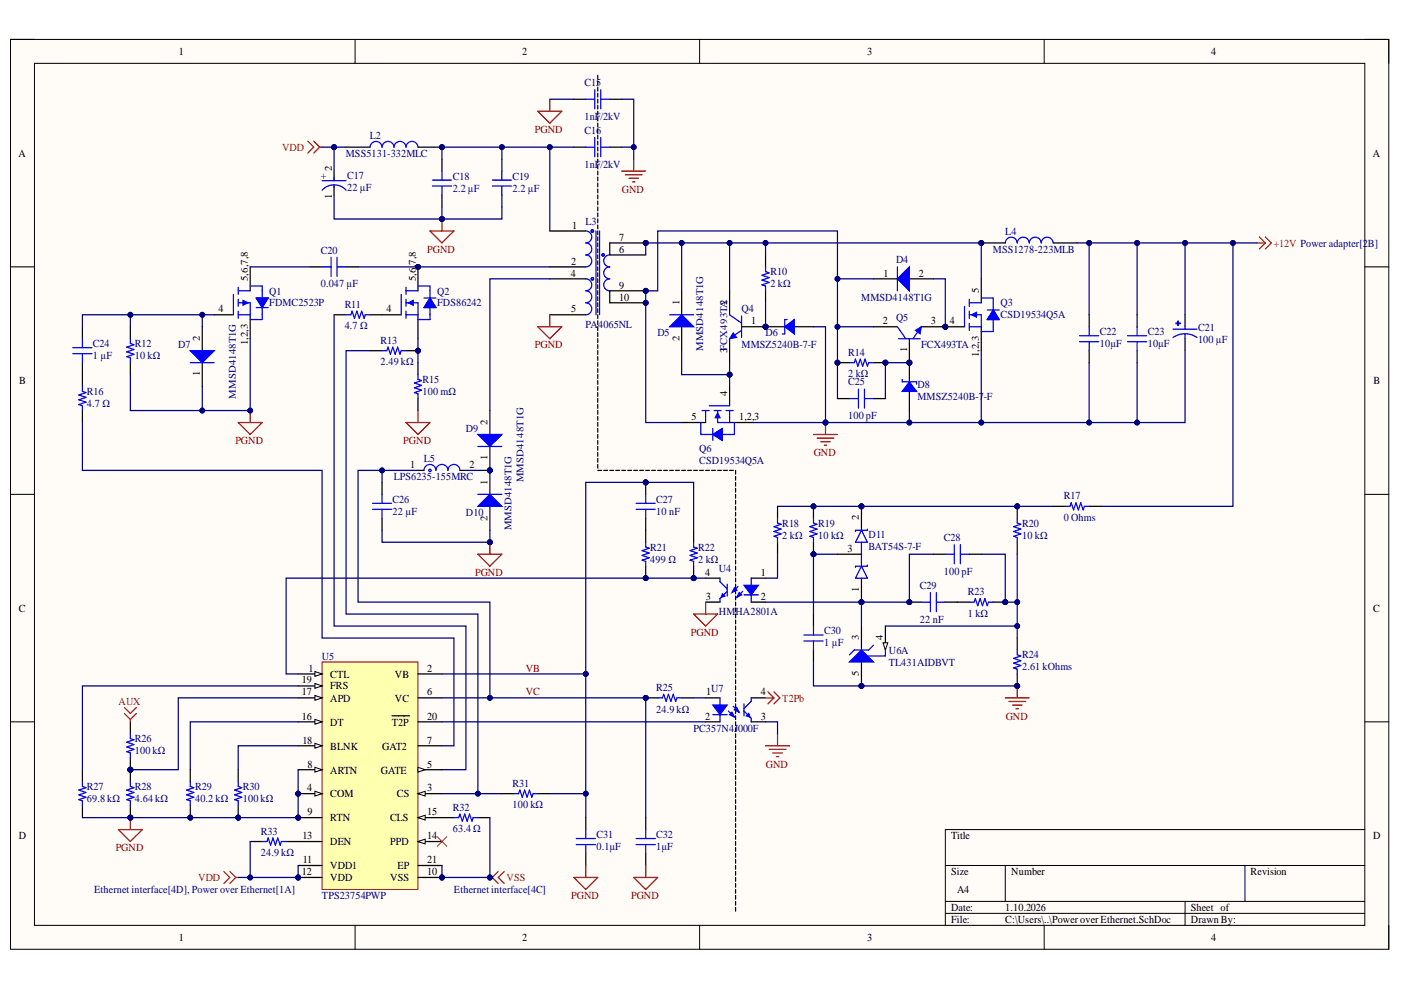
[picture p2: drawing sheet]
<svg xmlns="http://www.w3.org/2000/svg" width="297mm" height="210mm" viewBox="0 0 297 210" stroke-linecap="round" stroke-linejoin="round" font-family="sans-serif">
<defs><g id="words">
<g font-size="2.3">
<text x="37.9" y="11.7">1</text>
<text x="110.7" y="11.7">2</text>
<text x="183.9" y="11.7">3</text>
<text x="256.8" y="11.7">4</text>
<text x="3.9" y="33.3">A</text>
<text x="291" y="33.3">A</text>
<text x="121.3" y="48.5">1</text>
<text x="131.3" y="53.6">6</text>
<text x="131.3" y="51">7</text>
<text x="121" y="58.6">4</text>
<text x="121.1" y="56.1">2</text>
<text x="187.3" y="58.6">1</text>
<text x="194.8" y="58.6">2</text>
<text x="131.3" y="61.2">9</text>
<text x="131.3" y="63.7">10</text>
<text x="46.4" y="66.2">4</text>
<text x="82" y="66.2">4</text>
<text x="121.1" y="66.2">5</text>
<text x="159.3" y="68.8">1</text>
<text x="187.2" y="68.8">2</text>
<text x="197.3" y="68.8">3</text>
<text x="201.4" y="68.8">4</text>
<text x="4.1" y="81.5">B</text>
<text x="291.2" y="81.5">B</text>
<text x="146.6" y="89.1">5</text>
<text x="156.7" y="89.1">1,2,3</text>
<text x="87" y="99.3">1</text>
<text x="99.6" y="99.3">2</text>
<text x="179.7" y="117">3</text>
<text x="149.5" y="122.1">4</text>
<text x="161.3" y="122.1">1</text>
<text x="4" y="129.7">C</text>
<text x="149.6" y="127.2">3</text>
<text x="161.3" y="127.2">2</text>
<text x="291.1" y="129.7">C</text>
<text x="65.4" y="142.4">1</text>
<text x="70" y="143.6">CTL</text>
<text x="83.7" y="143.6">VB</text>
<text x="90.6" y="142.4">2</text>
<text x="64" y="147.4">17</text>
<text x="64" y="144.9">19</text>
<text x="70" y="148.8">APD</text>
<text x="70" y="146.2">FRS</text>
<text x="83.7" y="148.8">VC</text>
<text x="90.6" y="147.4">6</text>
<text x="149.7" y="147.4">1</text>
<text x="161.3" y="147.4">4</text>
<text x="64" y="152.6">16</text>
<text x="70" y="153.9">DT</text>
<text x="83.1" y="153.9">T2P</text>
<text x="90.6" y="152.6">20</text>
<text x="149.5" y="152.6">2</text>
<text x="161.3" y="152.6">3</text>
<text x="64.1" y="157.7">18</text>
<text x="70" y="158.9">BLNK</text>
<text x="81" y="158.9">GAT2</text>
<text x="90.6" y="157.7">7</text>
<text x="65.1" y="167.8">4</text>
<text x="65.2" y="162.7">8</text>
<text x="70" y="164">ARTN</text>
<text x="80.8" y="164">GATE</text>
<text x="90.6" y="167.8">3</text>
<text x="90.6" y="162.7">5</text>
<text x="65.2" y="172.9">9</text>
<text x="70" y="169.1">COM</text>
<text x="84.2" y="169.1">CS</text>
<text x="90.6" y="172.9">15</text>
<text x="4" y="178">D</text>
<text x="64.1" y="178">13</text>
<text x="70" y="174.1">RTN</text>
<text x="70" y="179.2">DEN</text>
<text x="82.7" y="179.2">PPD</text>
<text x="82.7" y="174.1">CLS</text>
<text x="90.6" y="178">14</text>
<text x="201.6" y="178">Title</text>
<text x="291.1" y="178">D</text>
<text x="64" y="185.6">12</text>
<text x="64.2" y="183">11</text>
<text x="70" y="184.3">VDD1</text>
<text x="84.2" y="184.3">EP</text>
<text x="90.6" y="185.6">10</text>
<text x="90.6" y="183">21</text>
<text x="201.6" y="185.6">Size</text>
<text x="214.4" y="185.6">Number</text>
<text x="265.2" y="185.6">Revision</text>
<text x="70" y="186.8">VDD</text>
<text x="82.7" y="186.8">VSS</text>
<text x="202.9" y="189.4">A4</text>
<text x="201.6" y="193.2">Date:</text>
<text x="201.6" y="195.7">File:</text>
<text x="213.1" y="193.2">1.10.2026</text>
<text x="213.1" y="195.7">C:\Users\..\Power over Ethernet.SchDoc</text>
<text x="252.5" y="193.2">Sheet of</text>
<text x="252.5" y="195.7">Drawn By:</text>
<text x="37.9" y="199.5">1</text>
<text x="110.7" y="199.5">2</text>
<text x="183.9" y="199.5">3</text>
<text x="256.8" y="199.5">4</text>
</g>
<g font-size="2.3" fill="#000080">
<text x="123.9" y="18.3">C15</text>
<text x="78.4" y="29.5">L2</text>
<text x="123.9" y="28.4">C16</text>
<text x="123.9" y="25.4">1nF/2kV</text>
<text x="73.3" y="33.3">MSS5131-332MLC</text>
<text x="123.9" y="35.6">1nF/2kV</text>
<text x="68" y="37.9">+</text>
<text x="73.6" y="37.9">C17</text>
<text x="73.6" y="40.4">22 µF</text>
<text x="96" y="40.6">2.2 µF</text>
<text x="96" y="38.1">C18</text>
<text x="108.7" y="40.6">2.2 µF</text>
<text x="108.7" y="38.1">C19</text>
<text x="124.2" y="47.7">L3</text>
<text x="68" y="53.8">C20</text>
<text x="210.5" y="53.6">MSS1278-223MLB</text>
<text x="213.1" y="49.8">L4</text>
<text x="290" y="52.3">B]</text>
<text x="163.3" y="58.4">R10</text>
<text x="190" y="55.9">D4</text>
<text x="57.1" y="62.4">Q1</text>
<text x="57.1" y="65">FDMC2523P</text>
<text x="68" y="60.9">0.047 µF</text>
<text x="73.1" y="65.2">R11</text>
<text x="92.7" y="62.4">Q2</text>
<text x="92.7" y="65">FDS86242</text>
<text x="163.3" y="60.9">2 kΩ</text>
<text x="182.6" y="63.7">MMSD4148T1G</text>
<text x="212.1" y="65">Q3</text>
<text x="73.1" y="69.8">4.7 Ω</text>
<text x="124.2" y="69.5">PA4065NL</text>
<text x="139.4" y="71.3">D5</text>
<text x="157.2" y="66.2">Q4</text>
<text x="162.3" y="71.3">D6</text>
<text x="190" y="68">Q5</text>
<text x="212.1" y="67.5">CSD19534Q5A</text>
<text x="233.2" y="71.1">C22</text>
<text x="243.3" y="71.1">C23</text>
<text x="254" y="70.1">C21</text>
<text x="19.7" y="76.1">1 µF</text>
<text x="19.7" y="73.6">C24</text>
<text x="28.6" y="76.1">10 kΩ</text>
<text x="28.6" y="73.6">R12</text>
<text x="37.8" y="73.9">D7</text>
<text x="80.7" y="77.4">2.49 kΩ</text>
<text x="80.7" y="72.8">R13</text>
<text x="157.2" y="73.9">MMSZ5240B-7-F</text>
<text x="179.8" y="75.4">R14</text>
<text x="195.3" y="73.9">FCX493TA</text>
<text x="233.2" y="73.6">10µF</text>
<text x="243.3" y="73.6">10µF</text>
<text x="254" y="72.7">100 µF</text>
<text x="18.4" y="83.7">R16</text>
<text x="89.6" y="81.2">R15</text>
<text x="89.6" y="83.7">100 mΩ</text>
<text x="179.8" y="81.7">C25</text>
<text x="179.8" y="79.9">2 kΩ</text>
<text x="194.5" y="82.2">D8</text>
<text x="18.4" y="86.3">4.7 Ω</text>
<text x="179.8" y="88.9">100 pF</text>
<text x="194.5" y="84.8">MMSZ5240B-7</text>
<text x="208.6" y="84.8">-F</text>
<text x="98.8" y="91.7">D9</text>
<text x="148.3" y="95.7">Q6</text>
<text x="83.5" y="101.8">LPS6235-155MRC</text>
<text x="89.8" y="98">L5</text>
<text x="148.3" y="98.3">CSD19534Q5A</text>
<text x="83.2" y="106.6">C26</text>
<text x="139.1" y="106.6">C27</text>
<text x="225.6" y="105.9">R17</text>
<text x="83.2" y="109.2">22 µF</text>
<text x="98.8" y="109.4">D10</text>
<text x="139.1" y="109.2">10 nF</text>
<text x="165.9" y="111.7">R18</text>
<text x="173.5" y="111.7">R19</text>
<text x="184.1" y="114">D11</text>
<text x="216.7" y="111.7">R20</text>
<text x="225.6" y="110.4">0 Ohms</text>
<text x="137.9" y="119.3">499 Ω</text>
<text x="137.9" y="116.8">R21</text>
<text x="148" y="119.3">2 kΩ</text>
<text x="148" y="116.8">R22</text>
<text x="165.9" y="114.2">2 kΩ</text>
<text x="173.5" y="114.2">10 kΩ</text>
<text x="184.1" y="116.5">BAT54S-7-F</text>
<text x="200.1" y="114.7">C28</text>
<text x="216.7" y="114.2">10 kΩ</text>
<text x="152.4" y="121.3">U4</text>
<text x="195" y="124.9">C29</text>
<text x="200.1" y="121.8">100 pF</text>
<text x="152.4" y="130.5">HMHA2801A</text>
<text x="195" y="132">22 nF</text>
<text x="205.2" y="130.7">1 kΩ</text>
<text x="205.2" y="126.2">R23</text>
<text x="174.7" y="137.1">1 µF</text>
<text x="174.7" y="134.5">C30</text>
<text x="68.3" y="139.8">U5</text>
<text x="188.4" y="138.6">U6A</text>
<text x="188.4" y="141.1">TL431AIDBVT</text>
<text x="216.7" y="142.1">2.61 kOhms</text>
<text x="216.7" y="139.6">R24</text>
<text x="139.1" y="146.4">R25</text>
<text x="150.8" y="146.7">U7</text>
<text x="139.1" y="151.1">24.9 kΩ</text>
<text x="147" y="155.1">PC357N4J000F</text>
<text x="28.6" y="160">100 kΩ</text>
<text x="28.6" y="157.4">R26</text>
<text x="18.4" y="167.6">R27</text>
<text x="28.6" y="167.6">R28</text>
<text x="41.4" y="167.6">R29</text>
<text x="51.5" y="167.6">R30</text>
<text x="108.7" y="166.8">R31</text>
<text x="18.4" y="170.1">69.8 kΩ</text>
<text x="28.6" y="170.1">4.64 kΩ</text>
<text x="41.4" y="170.1">40.2 kΩ</text>
<text x="51.5" y="170.1">100 kΩ</text>
<text x="96" y="171.9">R32</text>
<text x="108.7" y="171.4">100 kΩ</text>
<text x="55.3" y="176.9">R33</text>
<text x="96" y="176.4">63.4 Ω</text>
<text x="126.4" y="177.7">C31</text>
<text x="139.1" y="177.7">C32</text>
<text x="55.3" y="181.5">24.9 kΩ</text>
<text x="126.4" y="180.2">0.1µF</text>
<text x="139.1" y="180.2">1µF</text>
<text x="20" y="189.4">Ethernet interface[4D], Power over Ethernet[1A]</text>
<text x="68.3" y="190.6">TPS23754PWP</text>
<text x="96.3" y="189.4">Ethernet interface[4C]</text>
</g>
<g font-size="2.3" fill="#800000">
<text x="113.4" y="28.1">PGND</text>
<text x="131.9" y="40.9">GND</text>
<text x="90.6" y="53.6">PGND</text>
<text x="113.4" y="73.9">PGND</text>
<text x="49.9" y="94.2">PGND</text>
<text x="85.5" y="94.2">PGND</text>
<text x="172.5" y="96.8">GND</text>
<text x="100.7" y="122.1">PGND</text>
<text x="146.5" y="134.8">PGND</text>
<text x="111.5" y="142.4">VB</text>
<text x="111.5" y="147.4">VC</text>
<text x="213.2" y="152.6">GND</text>
<text x="162.4" y="162.7">GND</text>
<text x="24.5" y="180.5">PGND</text>
<text x="121.1" y="190.6">PGND</text>
<text x="133.8" y="190.6">PGND</text>
</g>
<g font-size="2.3" fill="#f00">
<text x="59.8" y="32">VDD</text>
<text x="270" y="52.3">+12V Power adapter[2</text>
<text x="25.1" y="149.6">AUX</text>
<text x="165.9" y="148.8">T2Pb</text>
<text x="42" y="186.8">VDD</text>
<text x="107.4" y="186.8">VSS</text>
</g>
<g font-size="2.2">
<text x="70.4" y="36.3" transform="rotate(-90 70.4 36.3)">2</text>
<text x="70.4" y="42.3" transform="rotate(-90 70.4 42.3)">1</text>
<text x="52.5" y="59.7" transform="rotate(-90 52.5 59.7)">5,6,7,8</text>
<text x="88.1" y="59.7" transform="rotate(-90 88.1 59.7)">5,6,</text>
<text x="88.1" y="56.1" transform="rotate(-90 88.1 56.1)">7,8</text>
<text x="144" y="64.7" transform="rotate(-90 144 64.7)">1</text>
<text x="154.2" y="64.7" transform="rotate(-90 154.2 64.7)">2</text>
<text x="207.6" y="62.2" transform="rotate(-90 207.6 62.2)">5</text>
<text x="42.4" y="72.3" transform="rotate(-90 42.4 72.3)">2</text>
<text x="52.5" y="73.2" transform="rotate(-90 52.5 73.2)">1,2,3</text>
<text x="144" y="72.3" transform="rotate(-90 144 72.3)">2</text>
<text x="154.2" y="74.8" transform="rotate(-90 154.2 74.8)">3FCX493TA</text>
<text x="192.3" y="74.7" transform="rotate(-90 192.3 74.7)">1</text>
<text x="207.6" y="75.7" transform="rotate(-90 207.6 75.7)">1,2,3</text>
<text x="42.4" y="79.8" transform="rotate(-90 42.4 79.8)">1</text>
<text x="154.2" y="84" transform="rotate(-90 154.2 84)">4</text>
<text x="103.4" y="90.1" transform="rotate(-90 103.4 90.1)">2</text>
<text x="103.4" y="97.6" transform="rotate(-90 103.4 97.6)">1</text>
<text x="103.4" y="102.8" transform="rotate(-90 103.4 102.8)">1</text>
<text x="103.4" y="110.4" transform="rotate(-90 103.4 110.4)">2</text>
<text x="182.1" y="110.4" transform="rotate(-90 182.1 110.4)">2</text>
<text x="182.1" y="125.5" transform="rotate(-90 182.1 125.5)">1</text>
<text x="182.1" y="135.8" transform="rotate(-90 182.1 135.8)">3</text>
<text x="187.2" y="135.8" transform="rotate(-90 187.2 135.8)">4</text>
<text x="182.1" y="143.4" transform="rotate(-90 182.1 143.4)">5</text>
</g>
<g font-size="2.2" fill="#000080">
<text x="149.1" y="74.4" transform="rotate(-90 149.1 74.4)">MMSD4148T1G</text>
<text x="50" y="84.5" transform="rotate(-90 50 84.5)">MMSD4148T1G</text>
<text x="111" y="102.2" transform="rotate(-90 111 102.2)">MMSD4148T1G</text>
<text x="108.4" y="112.5" transform="rotate(-90 108.4 112.5)">MMSD4148T1G</text>
</g>
</g></defs>
<path d="M2.2 8.4h292.3v192.9h-292.3z" fill-rule="evenodd" fill="#fffcf8"/>
<path d="M2.2 8.4h292.3v192.9h-292.3z" fill="none" stroke="#000" stroke-width=".21"/>
<path d="M7.3 13.4h282.1v182.8h-282.1z" fill-rule="evenodd" fill="#fffcf8"/>
<g fill="none" stroke="#000" stroke-width=".21">
<path d="M2.2 8.4h5.1M7.3 13.4h282.1v182.8h-282.1zM75.3 8.4v5M148.3 8.4v5M221.4 8.4v5M289.4 8.4h5.1v5M2.2 56.6h5.1M289.4 56.6h5.1M2.2 104.8h5.1M289.4 104.8h5.1M2.2 153h5.1M289.4 153h5.1"/>
<path d="M289.4 175.9h-89v20.3M75.3 196.2v5.1M148.3 196.2v5.1M200.4 183.5h89M200.4 191.1h89M200.4 193.7h89M213.1 183.5v7.6M221.4 196.2v5.1M251.3 191.1v5.1M264 183.5v7.6M294.5 196.2v5.1"/>
</g>
<circle cx="63.2" cy="168.3" r=".51" fill="#000080"/>
<circle cx="63.2" cy="168.3" r=".51" fill="none" stroke="#000080" stroke-width=".21"/>
<circle cx="63.2" cy="173.4" r=".51" fill="#000080"/>
<circle cx="63.2" cy="173.4" r=".51" fill="none" stroke="#000080" stroke-width=".21"/>
<circle cx="93.7" cy="186" r=".51" fill="#000080"/>
<circle cx="93.7" cy="186" r=".51" fill="none" stroke="#000080" stroke-width=".21"/>
<circle cx="63.2" cy="186" r=".51" fill="#000080"/>
<circle cx="63.2" cy="186" r=".51" fill="none" stroke="#000080" stroke-width=".21"/>
<path d="M68.3 140.4h20.3v48.2h-20.3z" fill-rule="evenodd" fill="#ffffb0"/>
<path d="M68.3 140.4h20.3v48.2h-20.3z" fill="none" stroke="#800000" stroke-width=".21"/>
<path d="M63.2 142.9h5.1" fill="none" stroke="#000" stroke-width=".26"/>
<path d="M66.8 142.4l1.5 .5-1.5 .5z" fill="#f8fcff"/>
<path d="M66.8 142.4l1.5 .5-1.5 .5z" fill="none" stroke="#000" stroke-width=".21"/>
<path d="M88.6 142.9h5.1M88.6 168.3h5.1" fill="none" stroke="#000" stroke-width=".26"/>
<path d="M88.6 168.3l1.5-.5v1z" fill="#f8fcff"/>
<path d="M88.6 168.3l1.5-.5v1z" fill="none" stroke="#000" stroke-width=".21"/>
<path d="M63.2 168.3h5.1" fill="none" stroke="#000" stroke-width=".26"/>
<path d="M66.8 167.8l1.5 .5-1.5 .5z" fill="#f8fcff"/>
<path d="M66.8 167.8l1.5 .5-1.5 .5z" fill="none" stroke="#000" stroke-width=".21"/>
<circle cx="63.2" cy="168.3" r=".51" fill="#000080"/>
<circle cx="63.2" cy="168.3" r=".51" fill="none" stroke="#000080" stroke-width=".21"/>
<path d="M88.6 163.2h5.1" fill="none" stroke="#000" stroke-width=".26"/>
<path d="M88.6 162.7l1.5 .5-1.5 .5z" fill="#f8fcff"/>
<path d="M88.6 162.7l1.5 .5-1.5 .5z" fill="none" stroke="#000" stroke-width=".21"/>
<path d="M88.6 148h5.1M88.6 158.1h5.1M63.2 163.2h5.1" fill="none" stroke="#000" stroke-width=".26"/>
<path d="M66.8 162.7l1.5 .5-1.5 .5z" fill="#f8fcff"/>
<path d="M66.8 162.7l1.5 .5-1.5 .5z" fill="none" stroke="#000" stroke-width=".21"/>
<path d="M63.2 173.4h5.1" fill="none" stroke="#000" stroke-width=".26"/>
<circle cx="63.2" cy="173.4" r=".51" fill="#000080"/>
<circle cx="63.2" cy="173.4" r=".51" fill="none" stroke="#000080" stroke-width=".21"/>
<path d="M88.6 186h5.1" fill="none" stroke="#000" stroke-width=".26"/>
<circle cx="93.7" cy="186" r=".51" fill="#000080"/>
<circle cx="93.7" cy="186" r=".51" fill="none" stroke="#000080" stroke-width=".21"/>
<path d="M63.2 183.5h5.1M63.2 186h5.1" fill="none" stroke="#000" stroke-width=".26"/>
<circle cx="63.2" cy="186" r=".51" fill="#000080"/>
<circle cx="63.2" cy="186" r=".51" fill="none" stroke="#000080" stroke-width=".21"/>
<path d="M63.2 178.4h5.1M88.6 178.4h5.1" fill="none" stroke="#000" stroke-width=".26"/>
<path d="M88.6 178.4l1.5-.5v1z" fill="#f8fcff"/>
<path d="M88.6 178.4l1.5-.5v1z" fill="none" stroke="#000" stroke-width=".21"/>
<path d="M88.6 173.4h5.1" fill="none" stroke="#000" stroke-width=".26"/>
<path d="M88.6 173.4l1.5-.6v1.1z" fill="#f8fcff"/>
<path d="M88.6 173.4l1.5-.6v1.1z" fill="none" stroke="#000" stroke-width=".21"/>
<path d="M63.2 153h5.1" fill="none" stroke="#000" stroke-width=".26"/>
<path d="M66.8 152.5l1.5 .5-1.5 .6z" fill="#f8fcff"/>
<path d="M66.8 152.5l1.5 .5-1.5 .6z" fill="none" stroke="#000" stroke-width=".21"/>
<path d="M63.2 148h5.1" fill="none" stroke="#000" stroke-width=".26"/>
<path d="M66.8 147.5l1.5 .5-1.5 .5z" fill="#f8fcff"/>
<path d="M66.8 147.5l1.5 .5-1.5 .5z" fill="none" stroke="#000" stroke-width=".21"/>
<path d="M63.2 158.1h5.1" fill="none" stroke="#000" stroke-width=".26"/>
<path d="M66.8 157.6l1.5 .5-1.5 .5z" fill="#f8fcff"/>
<path d="M66.8 157.6l1.5 .5-1.5 .5z" fill="none" stroke="#000" stroke-width=".21"/>
<path d="M63.2 145.4h5.1" fill="none" stroke="#000" stroke-width=".26"/>
<path d="M66.8 144.9l1.5 .5-1.5 .5z" fill="#f8fcff"/>
<path d="M66.8 144.9l1.5 .5-1.5 .5z" fill="none" stroke="#000" stroke-width=".21"/>
<path d="M83.1 151.8h3.7M88.6 153h5.1M88.6 183.5h5.1" fill="none" stroke="#000" stroke-width=".26"/>
<circle cx="103.9" cy="99.7" r=".51" fill="#000080"/>
<circle cx="103.9" cy="99.7" r=".51" fill="none" stroke="#000080" stroke-width=".21"/>
<path d="M103.9 94.7v5" fill="none" stroke="#000" stroke-width=".26"/>
<circle cx="103.9" cy="99.7" r=".51" fill="#000080"/>
<circle cx="103.9" cy="99.7" r=".51" fill="none" stroke="#000080" stroke-width=".21"/>
<path d="M103.9 87v5.1" fill="none" stroke="#000" stroke-width=".26"/>
<path d="M101.3 92.1h5.1l-2.5 2.6z" fill="#00f"/>
<path d="M101.3 92.1h5.1l-2.5 2.6zM101.3 94.7h5.1" fill="none" stroke="#00f" stroke-width=".26"/>
<circle cx="103.9" cy="99.7" r=".51" fill="#000080"/>
<circle cx="103.9" cy="99.7" r=".51" fill="none" stroke="#000080" stroke-width=".21"/>
<path d="M103.9 99.7v5.1" fill="none" stroke="#000" stroke-width=".26"/>
<circle cx="103.9" cy="99.7" r=".51" fill="#000080"/>
<circle cx="103.9" cy="99.7" r=".51" fill="none" stroke="#000080" stroke-width=".21"/>
<path d="M103.9 107.4v5" fill="none" stroke="#000" stroke-width=".26"/>
<path d="M101.3 107.4l2.6-2.6 2.5 2.6z" fill="#00f"/>
<g fill="none" stroke="#00f" stroke-width=".26">
<path d="M89.9 99.7a1.27 1.27 0 0 1 1.3-1.2 1.27 1.27 0 0 1 1.2 1.2 1.27 1.27 0 0 1 1.3-1.2 1.27 1.27 0 0 1 1.3 1.2 1.27 1.27 0 0 1 1.2-1.2 1.27 1.27 0 0 1 1.3 1.2M101.3 107.4l2.6-2.6 2.5 2.6zM101.3 104.8h5.1"/>
<circle cx="91.2" cy="99.7" r=".26"/>
</g>
<path d="M88.6 99.7h1.3M97.5 99.7h1.3" fill="none" stroke="#000" stroke-width=".26"/>
<path d="M103.9 186h.5M104.4 186l1.2 1.3M105.6 184.8l-1.2 1.2M106.9 184.8l-1.3 1.2 1.3 1.3" fill="none" stroke="#f00" stroke-width=".26"/>
<circle cx="103.9" cy="186" r=".51" fill="#000080"/>
<circle cx="103.9" cy="186" r=".51" fill="none" stroke="#000080" stroke-width=".21"/>
<path d="M53 178.4h2.6M60.7 178.4h2.5M93.7 173.4h2.5M101.3 173.4h2.6" fill="none" stroke="#000" stroke-width=".26"/>
<path d="M55.6 178.4h1l.3-.7 .5 1.5 .5-1.5 .5 1.5 .5-1.5 .5 1.5 .3-.8h1M96.2 173.4h1.1l.2-.8 .5 1.5 .5-1.5 .5 1.5 .6-1.5 .5 1.5 .2-.7h1" fill="none" stroke="#00f" stroke-width=".26"/>
<path d="M92.7 177.4l2 2M94.7 177.4l-2 2" fill="none" stroke="#f00" stroke-width=".21"/>
<circle cx="40.3" cy="173.4" r=".51" fill="#000080"/>
<circle cx="40.3" cy="173.4" r=".51" fill="none" stroke="#000080" stroke-width=".21"/>
<path d="M40.3 163.2v2.5M40.3 170.8v2.6" fill="none" stroke="#000" stroke-width=".26"/>
<circle cx="40.3" cy="173.4" r=".51" fill="#000080"/>
<circle cx="40.3" cy="173.4" r=".51" fill="none" stroke="#000080" stroke-width=".21"/>
<path d="M40.3 165.7v1l.8 .3-1.5 .5 1.5 .5-1.5 .5 1.5 .5-1.5 .5 .7 .3v1" fill="none" stroke="#00f" stroke-width=".26"/>
<circle cx="27.6" cy="163.2" r=".51" fill="#000080"/>
<circle cx="27.6" cy="163.2" r=".51" fill="none" stroke="#000080" stroke-width=".21"/>
<circle cx="27.6" cy="173.4" r=".51" fill="#000080"/>
<circle cx="27.6" cy="173.4" r=".51" fill="none" stroke="#000080" stroke-width=".21"/>
<path d="M27.6 163.2v2.5" fill="none" stroke="#000" stroke-width=".26"/>
<circle cx="27.6" cy="163.2" r=".51" fill="#000080"/>
<circle cx="27.6" cy="163.2" r=".51" fill="none" stroke="#000080" stroke-width=".21"/>
<path d="M27.6 170.8v2.6" fill="none" stroke="#000" stroke-width=".26"/>
<circle cx="27.6" cy="173.4" r=".51" fill="#000080"/>
<circle cx="27.6" cy="173.4" r=".51" fill="none" stroke="#000080" stroke-width=".21"/>
<path d="M17.5 165.7v1l.7 .3-1.5 .5 1.5 .5-1.5 .5 1.5 .5-1.5 .5 .8 .3v1M27.6 165.7v1l.8 .3-1.5 .5 1.5 .5-1.5 .5 1.5 .5-1.5 .5 .7 .3v1" fill="none" stroke="#00f" stroke-width=".26"/>
<path d="M17.5 163.2v2.5M17.5 170.8v2.6" fill="none" stroke="#000" stroke-width=".26"/>
<circle cx="27.6" cy="163.2" r=".51" fill="#000080"/>
<circle cx="27.6" cy="163.2" r=".51" fill="none" stroke="#000080" stroke-width=".21"/>
<path d="M27.6 153v2.6M27.6 160.7v2.5" fill="none" stroke="#000" stroke-width=".26"/>
<circle cx="27.6" cy="163.2" r=".51" fill="#000080"/>
<circle cx="27.6" cy="163.2" r=".51" fill="none" stroke="#000080" stroke-width=".21"/>
<path d="M27.6 155.6v1l.8 .3-1.5 .5 1.5 .5-1.5 .5 1.5 .5-1.5 .5 .7 .2v1.1" fill="none" stroke="#00f" stroke-width=".26"/>
<circle cx="50.5" cy="173.4" r=".51" fill="#000080"/>
<circle cx="50.5" cy="173.4" r=".51" fill="none" stroke="#000080" stroke-width=".21"/>
<path d="M50.5 163.2v2.5M50.5 170.8v2.6" fill="none" stroke="#000" stroke-width=".26"/>
<circle cx="50.5" cy="173.4" r=".51" fill="#000080"/>
<circle cx="50.5" cy="173.4" r=".51" fill="none" stroke="#000080" stroke-width=".21"/>
<path d="M50.5 165.7v1l.8 .3-1.6 .5 1.6 .5-1.6 .5 1.6 .5-1.6 .5 .8 .3v1" fill="none" stroke="#00f" stroke-width=".26"/>
<path d="M26.4 150l1.2 1.3 1.3-1.3M26.4 151.3l1.2 1.2M27.6 152.5v.5M28.9 151.3l-1.3 1.2" fill="none" stroke="#f00" stroke-width=".26"/>
<path d="M25.1 175.9h5.1l-2.6 2.5zM27.6 173.4v2.5" fill="none" stroke="#800000" stroke-width=".26"/>
<circle cx="27.6" cy="173.4" r=".51" fill="#000080"/>
<circle cx="27.6" cy="173.4" r=".51" fill="none" stroke="#000080" stroke-width=".21"/>
<path d="M159.3 127.7h3M159.3 122.6h3M106.4 168.3h2.5M114 168.3h2.6M124.2 173.4v2.5M136.9 173.4v2.5M124.2 181v2.5M136.9 181v2.5" fill="none" stroke="#000" stroke-width=".26"/>
<path d="M157.7 126.1h3.1M159.3 122.6v1.5M159.3 126.1v1.6M108.9 168.3h1.1l.2-.8 .5 1.5 .5-1.5 .5 1.5 .6-1.5 .5 1.5 .2-.7h1M122.2 179.1h4M122.2 177.8h4M124.2 175.9v1.9M124.2 179.1v1.9M134.9 179.1h4M134.9 177.8h4M136.9 175.9v1.9M136.9 179.1v1.9" fill="none" stroke="#00f" stroke-width=".26"/>
<path d="M121.7 186h5l-2.5 2.6zM124.2 183.5v2.5M134.4 186h5l-2.5 2.6zM136.9 183.5v2.5" fill="none" stroke="#800000" stroke-width=".26"/>
<path d="M157.7 124.1h3.1l-1.5 2z" fill="#00f"/>
<path d="M156.5 124.4l-.8 .7M157.7 124.1h3.1l-1.5 2z" fill="none" stroke="#00f" stroke-width=".26"/>
<path d="M155.7 124.6l.5 .5-1 .5z" fill="#00f"/>
<path d="M155.7 124.6l.5 .5-1 .5zM157.5 125.4l-1 1" fill="none" stroke="#00f" stroke-width=".26"/>
<path d="M156.7 125.6l.5 .5-1 .5z" fill="#00f"/>
<path d="M154.2 123.9v2.5M154.2 125.4l-1.5 1.5v.8M156.7 125.6l.5 .5-1 .5z" fill="none" stroke="#00f" stroke-width=".26"/>
<path d="M153.2 125.9l.5 .5-.8 .2z" fill="#00f"/>
<path d="M152.7 122.6v.7l1.5 1.6M153.2 125.9l.5 .5-.8 .2zM151.1 151.5h3.1M152.7 148v1.5M152.7 151.5v1.5" fill="none" stroke="#00f" stroke-width=".26"/>
<path d="M149.6 127.7h3.1M149.6 122.6h3.1M149.6 153h3.1M149.6 148h3.1" fill="none" stroke="#000" stroke-width=".26"/>
<path d="M151.1 149.5h3.1l-1.5 2z" fill="#00f"/>
<path d="M151.1 149.5h3.1l-1.5 2zM155.5 149.7l.7 .8" fill="none" stroke="#00f" stroke-width=".26"/>
<path d="M155.7 150.5l.5-.5 .5 1z" fill="#00f"/>
<path d="M154.4 150.8l1.1 1M155.7 150.5l.5-.5 .5 1z" fill="none" stroke="#00f" stroke-width=".26"/>
<path d="M154.7 151.5l.5-.5 .5 1z" fill="#00f"/>
<path d="M154.7 151.5l.5-.5 .5 1zM157.7 149.2v2.6M157.7 150.8l1.6 1.5v.7" fill="none" stroke="#00f" stroke-width=".26"/>
<path d="M158.2 151.8l.6-.5 .2 .7z" fill="#00f"/>
<path d="M158.2 151.8l.6-.5 .2 .7zM159.3 148v.7l-1.6 1.6" fill="none" stroke="#00f" stroke-width=".26"/>
<path d="M159.3 153h3M159.3 148h3" fill="none" stroke="#000" stroke-width=".26"/>
<circle cx="136.9" cy="148" r=".51" fill="#000080"/>
<circle cx="136.9" cy="148" r=".51" fill="none" stroke="#000080" stroke-width=".21"/>
<path d="M136.9 148h2.5M144.5 148h2.6" fill="none" stroke="#000" stroke-width=".26"/>
<circle cx="136.9" cy="148" r=".51" fill="#000080"/>
<circle cx="136.9" cy="148" r=".51" fill="none" stroke="#000080" stroke-width=".21"/>
<path d="M139.4 148h1.1l.2-.8 .5 1.5 .5-1.5 .5 1.5 .5-1.5 .5 1.5 .3-.7h1" fill="none" stroke="#00f" stroke-width=".26"/>
<path d="M101.3 117.5h5.1l-2.5 2.5zM103.9 115v2.5M162.3 158.1h5.1M163.1 158.9h3.5M163.8 159.6h2.1M164.9 155.6v2.5M164.6 160.4h.5" fill="none" stroke="#800000" stroke-width=".26"/>
<circle cx="103.9" cy="115" r=".51" fill="#000080"/>
<circle cx="103.9" cy="115" r=".51" fill="none" stroke="#000080" stroke-width=".21"/>
<path d="M81 102.3v2.5M81 109.9v2.5" fill="none" stroke="#000" stroke-width=".26"/>
<path d="M79 106.7h4M79 108h4M81 104.8v1.9M81 108v1.9" fill="none" stroke="#00f" stroke-width=".26"/>
<circle cx="136.9" cy="61.7" r=".51" fill="#000080"/>
<circle cx="136.9" cy="61.7" r=".51" fill="none" stroke="#000080" stroke-width=".21"/>
<circle cx="136.9" cy="51.5" r=".51" fill="#000080"/>
<circle cx="136.9" cy="51.5" r=".51" fill="none" stroke="#000080" stroke-width=".21"/>
<circle cx="136.9" cy="64.2" r=".51" fill="#000080"/>
<circle cx="136.9" cy="64.2" r=".51" fill="none" stroke="#000080" stroke-width=".21"/>
<path d="M124.2 49a1.27 1.27 0 0 1 1.3 1.2 1.27 1.27 0 0 1-1.3 1.3 1.27 1.27 0 0 1 1.3 1.3 1.27 1.27 0 0 1-1.3 1.2 1.27 1.27 0 0 1 1.3 1.3 1.27 1.27 0 0 1-1.3 1.3M124.2 59.1a1.27 1.27 0 0 1 1.3 1.3 1.27 1.27 0 0 1-1.3 1.3 1.27 1.27 0 0 1 1.3 1.2 1.27 1.27 0 0 1-1.3 1.3 1.27 1.27 0 0 1 1.3 1.3 1.27 1.27 0 0 1-1.3 1.2M129.3 54a1.27 1.27 0 0 0-1.3 1.3 1.27 1.27 0 0 0 1.3 1.3 1.27 1.27 0 0 0-1.3 1.3 1.27 1.27 0 0 0 1.3 1.2 1.27 1.27 0 0 0-1.3 1.3 1.27 1.27 0 0 0 1.3 1.3" fill="none" stroke="#00f" stroke-width=".26"/>
<path d="M116.6 49h7.6M116.6 56.6h7.6M116.6 59.1h7.6M129.3 54h7.6M116.6 66.7h7.6M129.3 61.7h7.6" fill="none" stroke="#000" stroke-width=".26"/>
<circle cx="136.9" cy="61.7" r=".51" fill="#000080"/>
<circle cx="136.9" cy="61.7" r=".51" fill="none" stroke="#000080" stroke-width=".21"/>
<path d="M129.3 51.5h7.6" fill="none" stroke="#000" stroke-width=".26"/>
<circle cx="136.9" cy="51.5" r=".51" fill="#000080"/>
<circle cx="136.9" cy="51.5" r=".51" fill="none" stroke="#000080" stroke-width=".21"/>
<path d="M129.3 64.2h7.6" fill="none" stroke="#000" stroke-width=".26"/>
<circle cx="136.9" cy="64.2" r=".51" fill="#000080"/>
<circle cx="136.9" cy="64.2" r=".51" fill="none" stroke="#000080" stroke-width=".21"/>
<path d="M70.8 36.3v2M70.8 39.3v2.1M93.7 33.7v2.6M106.4 33.7v2.6M121.7 31.2h2.5M121.7 21h2.5M129.3 31.2h2.5M129.3 21h2.5M93.7 41.4v2.5M106.4 41.4v2.5M129.3 51.5v2.5M129.3 61.7v2.5" fill="none" stroke="#000" stroke-width=".26"/>
<g fill="none" stroke="#00f" stroke-width=".26">
<path d="M126.1 19v4.1M127.4 19v4.1M68.3 38.3h5.1M70.8 37.5v.8M70.8 39.3v.5M91.7 38.2h4M91.7 39.4h4M93.7 36.3v1.9M93.7 39.4v2M104.4 38.2h4M104.4 39.4h4M106.4 36.3v1.9"/>
<path d="M106.4 39.4v2M124.2 31.2h1.9M124.2 21h1.9M126.1 29.2v4M127.4 31.2h1.9M127.4 29.2v4M127.4 21h1.9M68.3 40.3a3.4 3.4 0 0 1 5.1 0M126.4 49v17.7M127.1 49v17.7"/>
<circle cx="125.6" cy="59.1" r=".25"/>
<circle cx="125.6" cy="49" r=".25"/>
<circle cx="127.9" cy="54" r=".25"/>
</g>
<path d="M114 23.6h5.1l-2.5 2.5zM116.6 21v2.6M131.8 36.3h5.1M132.6 37h3.5M133.3 37.8h2.1M134.1 38.6h.5M134.4 33.7v2.6M91.2 49h5l-2.5 2.5zM93.7 46.4v2.6M114 69.3h5.1l-2.5 2.5zM116.6 66.7v2.6" fill="none" stroke="#800000" stroke-width=".26"/>
<circle cx="93.7" cy="46.4" r=".51" fill="#000080"/>
<circle cx="93.7" cy="46.4" r=".51" fill="none" stroke="#000080" stroke-width=".21"/>
<path d="M65.2 29.9l1.3 1.3-1.3 1.3M66.5 29.9l1.3 1.3M67.8 31.2l-1.3 1.3M67.8 31.2h.5" fill="none" stroke="#f00" stroke-width=".26"/>
<circle cx="93.7" cy="31.2" r=".51" fill="#000080"/>
<circle cx="93.7" cy="31.2" r=".51" fill="none" stroke="#000080" stroke-width=".21"/>
<path d="M78.5 31.2a1.27 1.27 0 0 1 1.2-1.2 1.27 1.27 0 0 1 1.3 1.2 1.27 1.27 0 0 1 1.3-1.2 1.27 1.27 0 0 1 1.2 1.2 1.27 1.27 0 0 1 1.3-1.2 1.27 1.27 0 0 1 1.3 1.2 1.27 1.27 0 0 1 1.2-1.2 1.27 1.27 0 0 1 1.3 1.2" fill="none" stroke="#00f" stroke-width=".26"/>
<path d="M73.4 31.2h5.1M88.6 31.2h5.1" fill="none" stroke="#000" stroke-width=".26"/>
<circle cx="93.7" cy="31.2" r=".51" fill="#000080"/>
<circle cx="93.7" cy="31.2" r=".51" fill="none" stroke="#000080" stroke-width=".21"/>
<path d="M53 56.6v5.1M45.4 66.7h4.1M53 66.7v5.1" fill="none" stroke="#000" stroke-width=".26"/>
<path d="M49.5 62.4v4.3M50.5 64.2h2.5v2.5h-2.5M50.5 61.7h2.5M50.5 60.9v1.5M50.5 63.4v1.6M50.5 66v1.5M53 60.6h2.6v7.2h-2.6" fill="none" stroke="#00f" stroke-width=".26"/>
<path d="M51.5 63.7l1 .5-1 .5z" fill="#00f"/>
<path d="M51.5 63.7l1 .5-1 .5zM54.3 65.2h2.6M54.3 63.2h2.6l-1.3 2z" fill="none" stroke="#00f" stroke-width=".26"/>
<path d="M54.3 63.2h2.6l-1.3 2z" fill="#00f"/>
<path d="M54.3 63.2h2.6l-1.3 2z" fill="none" stroke="#00f" stroke-width=".21"/>
<circle cx="88.6" cy="56.6" r=".51" fill="#000080"/>
<circle cx="88.6" cy="56.6" r=".51" fill="none" stroke="#000080" stroke-width=".21"/>
<path d="M88.6 56.6v5.1M81 66.7h4.1M88.6 66.7v5.1" fill="none" stroke="#000" stroke-width=".26"/>
<circle cx="88.6" cy="56.6" r=".51" fill="#000080"/>
<circle cx="88.6" cy="56.6" r=".51" fill="none" stroke="#000080" stroke-width=".21"/>
<path d="M85.1 62.4v4.3M86.1 64.2h2.5v2.5h-2.5M86.1 61.7h2.5" fill="none" stroke="#00f" stroke-width=".26"/>
<path d="M86.6 64.2l1-.5v1z" fill="#00f"/>
<path d="M86.6 64.2l1-.5v1zM89.9 63.2h2.5M91.2 61.7v5M91.2 63.2l1.2 2h-2.5z" fill="none" stroke="#00f" stroke-width=".26"/>
<path d="M91.2 63.2l1.2 2h-2.5z" fill="#00f"/>
<path d="M91.2 63.2l1.2 2h-2.5z" fill="none" stroke="#00f" stroke-width=".21"/>
<path d="M68.3 56.6h1.9M70.2 54.6v4M71.5 56.6h1.9M71.5 54.6v4M73.4 66.7h1l.2-.7 .6 1.5 .5-1.5 .5 1.5 .5-1.5 .5 1.5 .2-.8h1.1M86.1 60.9v1.5M86.1 63.4v1.6M86.1 66v1.5M88.6 60.6h2.6v1.1M88.6 79.4v1l.8 .3-1.5 .5 1.5 .5-1.5 .5 1.5 .5-1.5 .5 .7 .3v1M91.2 66.7v1.1h-2.6" fill="none" stroke="#00f" stroke-width=".26"/>
<path d="M65.8 56.6h2.5M73.4 56.6h2.5M70.8 66.7h2.6M78.5 66.7h2.5M88.6 76.9v2.5M88.6 84.5v2.5" fill="none" stroke="#000" stroke-width=".26"/>
<circle cx="88.6" cy="74.4" r=".51" fill="#000080"/>
<circle cx="88.6" cy="74.4" r=".51" fill="none" stroke="#000080" stroke-width=".21"/>
<path d="M86.1 74.4h2.5" fill="none" stroke="#000" stroke-width=".26"/>
<circle cx="88.6" cy="74.4" r=".51" fill="#000080"/>
<circle cx="88.6" cy="74.4" r=".51" fill="none" stroke="#000080" stroke-width=".21"/>
<path d="M42.9 69.3v5.1M42.9 76.9v5.1M78.5 74.4h2.5" fill="none" stroke="#000" stroke-width=".26"/>
<path d="M81 74.4h1l.3-.8 .5 1.5 .5-1.5 .5 1.5 .5-1.5 .5 1.5 .3-.7h1" fill="none" stroke="#00f" stroke-width=".26"/>
<path d="M86.1 89.6h5.1l-2.6 2.5zM88.6 87v2.6" fill="none" stroke="#800000" stroke-width=".26"/>
<path d="M40.3 74.4h5.1l-2.5 2.5z" fill="#00f"/>
<path d="M27.6 71.8v1l.8 .3-1.5 .5 1.5 .5-1.5 .5 1.5 .5-1.5 .5 .7 .3v1M40.3 74.4h5.1l-2.5 2.5zM40.3 76.9h5.1M17.5 82v1l.7 .2-1.5 .5 1.5 .6-1.5 .5 1.5 .5-1.5 .5 .8 .2v1" fill="none" stroke="#00f" stroke-width=".26"/>
<path d="M17.5 79.4v2.6M27.6 69.3v2.5M27.6 76.9v2.5M17.5 87v2.6" fill="none" stroke="#000" stroke-width=".26"/>
<path d="M50.5 89.6h5.1l-2.6 2.5zM53 87v2.6" fill="none" stroke="#800000" stroke-width=".26"/>
<circle cx="53" cy="87" r=".51" fill="#000080"/>
<circle cx="53" cy="87" r=".51" fill="none" stroke="#000080" stroke-width=".21"/>
<g fill="none" stroke="#000" stroke-width=".26">
<path d="M126.7 16v.8M126.7 17.2v.8M126.7 18.5v.8M126.7 19.8v.8M126.7 21v.8M126.7 22.3v.8M126.7 23.6v.8M126.7 24.9v.8M126.7 26.1v.8M126.7 27.4v.8M126.7 28.7v.8M126.7 29.9v.8"/>
<path d="M126.7 31.2v.8M126.7 32.5v.8M126.7 33.7v.8M126.7 35v.8M126.7 36.3v.8M126.7 37.5v.8M126.7 38.8v.8M126.7 40.1v.8M126.7 41.4v.7M126.7 42.6v.8M126.7 43.9v.8M126.7 45.2v.8"/>
<path d="M126.7 46.4v.8M126.7 47.7v.8M126.7 49v.8M126.7 50.2v.8M126.7 51.5v.8M126.7 52.8v.8M126.7 54v.8M126.7 55.3v.8M126.7 56.6v.8M126.7 57.9v.7M126.7 59.1v.8M17.5 69.3v2.5"/>
<path d="M17.5 76.9v2.5M126.7 60.4v.8M126.7 61.7v.8M126.7 62.9v.8M126.7 64.2v.8M126.7 65.5v.8M126.7 66.7v.8M126.7 68v.8M126.7 69.3v.8M126.7 70.5v.8M126.7 71.8v.8M126.7 73.1v.8"/>
<path d="M126.7 74.4v.7M126.7 75.6v.8M126.7 76.9v.8M126.7 78.2v.8M126.7 79.4v.8M126.7 80.7v.8M126.7 82v.8M126.7 83.2v.8M126.7 84.5v.8M126.7 85.8v.8M126.7 87v.8M126.7 88.3v.8"/>
<path d="M126.7 89.6v.8M126.7 90.9v.7M126.7 92.1v.8M126.7 93.4v.8M126.7 94.7v.8M126.7 95.9v.8M126.7 97.2v.8M126.7 98.5v.8M126.7 99.7h.8M128 99.7h.8M129.3 99.7h.8M130.5 99.7h.8"/>
<path d="M131.8 99.7h.8M133.1 99.7h.8M134.4 99.7h.8M135.6 99.7h.8M136.9 99.7h.8M138.2 99.7h.8M139.4 99.7h.8M140.7 99.7h.8M142 99.7h.8M143.2 99.7h.8M144.5 99.7h.8M145.8 99.7h.8"/>
<path d="M147.1 99.7h.8M148.3 99.7h.8M149.6 99.7h.8M150.9 99.7h.8M152.1 99.7h.8M153.4 99.7h.8M154.7 99.7h.8M156 99.7v.8M156 101v.8M156 102.3v.8M156 103.5v.8M156 104.8v.8"/>
<path d="M156 106.1v.8M156 107.4v.7M156 108.6v.8M156 109.9v.8M156 111.2v.8M156 112.4v.8M156 113.7v.8M156 115v.8M156 116.2v.8M156 117.5v.8M156 118.8v.8M156 120v.8"/>
<path d="M156 121.3v.8M156 122.6v.8M156 123.9v.7M156 125.1v.8M156 126.4v.8M156 127.7v.8M156 128.9v.8M156 130.2v.8M156 131.5v.8M156 132.7v.8M156 134v.8M156 135.3v.8"/>
<path d="M156 136.5v.8M156 137.8v.8M156 139.1v.8M156 140.4v.7M156 141.6v.8M156 142.9v.8M156 144.2v.8M156 145.4v.8M156 146.7v.8M156 148v.8M156 149.2v.8M156 150.5v.8"/>
<path d="M156 151.8v.8M156 153v.8M156 154.3v.8M156 155.6v.8M156 156.9v.7M156 158.1v.8M156 159.4v.8M156 160.7v.8M156 161.9v.8M156 163.2v.8M156 164.5v.8M156 165.7v.8"/>
<path d="M156 167v.8M156 168.3v.8M156 169.5v.8M156 170.8v.8M156 172.1v.8M156 173.4v.7M156 174.6v.8M156 175.9v.8M156 177.2v.8M156 178.4v.8M156 179.7v.8M156 181v.8"/>
<path d="M156 182.2v.8M156 183.5v.8M156 184.8v.8M156 186v.8M156 187.3v.8M156 188.6v.8M156 189.9v.7M156 191.1v.8M156 192.4v.8"/>
</g>
<path d="M15.4 73.7h4.1M15.4 75h4.1M17.5 71.8v1.9M17.5 75v1.9" fill="none" stroke="#00f" stroke-width=".26"/>
<path d="M147.1 130.2h5l-2.5 2.5zM149.6 127.7v2.5" fill="none" stroke="#800000" stroke-width=".26"/>
<circle cx="147.1" cy="122.6" r=".51" fill="#000080"/>
<circle cx="147.1" cy="122.6" r=".51" fill="none" stroke="#000080" stroke-width=".21"/>
<path d="M147.1 120v2.6" fill="none" stroke="#000" stroke-width=".26"/>
<circle cx="147.1" cy="122.6" r=".51" fill="#000080"/>
<circle cx="147.1" cy="122.6" r=".51" fill="none" stroke="#000080" stroke-width=".21"/>
<path d="M147.1 112.4v2.6" fill="none" stroke="#000" stroke-width=".26"/>
<path d="M147.1 115v1l.7 .2-1.5 .5 1.5 .6-1.5 .5 1.5 .5-1.5 .5 .8 .2v1" fill="none" stroke="#00f" stroke-width=".26"/>
<path d="M47.5 184.8l1.2 1.2-1.2 1.3M48.7 184.8l1.3 1.2M50 186l-1.3 1.3M50 186h.5" fill="none" stroke="#f00" stroke-width=".26"/>
<circle cx="136.9" cy="102.3" r=".51" fill="#000080"/>
<circle cx="136.9" cy="102.3" r=".51" fill="none" stroke="#000080" stroke-width=".21"/>
<path d="M136.9 102.3v2.5" fill="none" stroke="#000" stroke-width=".26"/>
<circle cx="136.9" cy="102.3" r=".51" fill="#000080"/>
<circle cx="136.9" cy="102.3" r=".51" fill="none" stroke="#000080" stroke-width=".21"/>
<path d="M136.9 109.9v2.5" fill="none" stroke="#000" stroke-width=".26"/>
<path d="M134.9 108h4M134.9 106.7h4M136.9 104.8v1.9M136.9 108v1.9" fill="none" stroke="#00f" stroke-width=".26"/>
<circle cx="136.9" cy="122.6" r=".51" fill="#000080"/>
<circle cx="136.9" cy="122.6" r=".51" fill="none" stroke="#000080" stroke-width=".21"/>
<path d="M136.9 120v2.6" fill="none" stroke="#000" stroke-width=".26"/>
<circle cx="136.9" cy="122.6" r=".51" fill="#000080"/>
<circle cx="136.9" cy="122.6" r=".51" fill="none" stroke="#000080" stroke-width=".21"/>
<path d="M144.5 89.6h5.1M154.7 82v4M154.7 89.6h5.1M136.9 112.4v2.6" fill="none" stroke="#000" stroke-width=".26"/>
<path d="M149.6 87v2.6M150.4 86h4.3M152.1 87v2.6h2.6v-2.6M136.9 115v1l.8 .2-1.6 .5 1.6 .6-1.6 .5 1.6 .5-1.6 .5 .8 .2v1" fill="none" stroke="#00f" stroke-width=".26"/>
<path d="M162.3 148h1.8M162.8 146.7l1.3 1.3M164.1 148l-1.3 1.2M164.1 146.7l1.3 1.3-1.3 1.2" fill="none" stroke="#f00" stroke-width=".26"/>
<path d="M152.1 87.6l.6 1h-1.1z" fill="#00f"/>
<path d="M149.6 92.1h5.1M151.1 90.9v2.5M151.1 92.1l2.1-1.2v2.5zM152.1 87.6l.6 1h-1.1z" fill="none" stroke="#00f" stroke-width=".26"/>
<path d="M151.1 92.1l2.1-1.2v2.5z" fill="#00f"/>
<path d="M151.1 92.1l2.1-1.2v2.5z" fill="none" stroke="#00f" stroke-width=".21"/>
<path d="M148.6 89.6v2.5h1M148.8 87h1.6M151.4 87h1.5M153.9 87h1.6M155.7 89.6v2.5h-1" fill="none" stroke="#00f" stroke-width=".26"/>
<circle cx="162.3" cy="69.3" r=".51" fill="#000080"/>
<circle cx="162.3" cy="69.3" r=".51" fill="none" stroke="#000080" stroke-width=".21"/>
<path d="M162.3 69.3h4.1" fill="none" stroke="#000" stroke-width=".26"/>
<circle cx="162.3" cy="69.3" r=".51" fill="#000080"/>
<circle cx="162.3" cy="69.3" r=".51" fill="none" stroke="#000080" stroke-width=".21"/>
<path d="M168.4 69.3h4.1" fill="none" stroke="#000" stroke-width=".26"/>
<path d="M166.4 67.8v3" fill="none" stroke="#00f" stroke-width=".26"/>
<path d="M166.4 69.3l2-1.5v3z" fill="#00f"/>
<path d="M165.9 70.8h.5M166.4 69.3l2-1.5v3zM166.4 67.8h.5" fill="none" stroke="#00f" stroke-width=".26"/>
<circle cx="162.3" cy="69.3" r=".51" fill="#000080"/>
<circle cx="162.3" cy="69.3" r=".51" fill="none" stroke="#000080" stroke-width=".21"/>
<path d="M154.7 61.7v5M157.2 69.3h5.1" fill="none" stroke="#000" stroke-width=".26"/>
<circle cx="162.3" cy="69.3" r=".51" fill="#000080"/>
<circle cx="162.3" cy="69.3" r=".51" fill="none" stroke="#000080" stroke-width=".21"/>
<path d="M154.7 71.8v5.1" fill="none" stroke="#000" stroke-width=".26"/>
<path d="M154.7 66.7l2.5 1.8M157.2 70l-2.5 1.8M157.2 67v4.6" fill="none" stroke="#00f" stroke-width=".26"/>
<path d="M155.5 70.5l.7 1.1-1.5 .2z" fill="#00f"/>
<path d="M155.5 70.5l.7 1.1-1.5 .2z" fill="none" stroke="#00f" stroke-width=".21"/>
<path d="M144.5 61.7v5M144.5 69.3v5.1" fill="none" stroke="#000" stroke-width=".26"/>
<path d="M142 69.3l2.5-2.6 2.6 2.6z" fill="#00f"/>
<path d="M142 69.3l2.5-2.6 2.6 2.6zM142 66.7h5.1" fill="none" stroke="#00f" stroke-width=".26"/>
<circle cx="192.8" cy="76.9" r=".51" fill="#000080"/>
<circle cx="192.8" cy="76.9" r=".51" fill="none" stroke="#000080" stroke-width=".21"/>
<circle cx="200.4" cy="69.3" r=".51" fill="#000080"/>
<circle cx="200.4" cy="69.3" r=".51" fill="none" stroke="#000080" stroke-width=".21"/>
<path d="M185.2 69.3h5.1M192.8 71.8v5.1" fill="none" stroke="#000" stroke-width=".26"/>
<circle cx="192.8" cy="76.9" r=".51" fill="#000080"/>
<circle cx="192.8" cy="76.9" r=".51" fill="none" stroke="#000080" stroke-width=".21"/>
<path d="M195.3 69.3h5.1" fill="none" stroke="#000" stroke-width=".26"/>
<circle cx="200.4" cy="69.3" r=".51" fill="#000080"/>
<circle cx="200.4" cy="69.3" r=".51" fill="none" stroke="#000080" stroke-width=".21"/>
<path d="M190.3 69.3l1.7 2.5M190.5 71.8h4.6M195.3 69.3l-1.7 2.5" fill="none" stroke="#00f" stroke-width=".26"/>
<path d="M194.1 70l1.2-.7-.2 1.5z" fill="#00f"/>
<path d="M194.1 70l1.2-.7-.2 1.5z" fill="none" stroke="#00f" stroke-width=".21"/>
<circle cx="192.8" cy="76.9" r=".51" fill="#000080"/>
<circle cx="192.8" cy="76.9" r=".51" fill="none" stroke="#000080" stroke-width=".21"/>
<path d="M192.8 76.9v4.1" fill="none" stroke="#000" stroke-width=".26"/>
<circle cx="192.8" cy="76.9" r=".51" fill="#000080"/>
<circle cx="192.8" cy="76.9" r=".51" fill="none" stroke="#000080" stroke-width=".21"/>
<path d="M192.8 83v4" fill="none" stroke="#000" stroke-width=".26"/>
<path d="M191.3 81h3" fill="none" stroke="#00f" stroke-width=".26"/>
<path d="M192.8 81l1.5 2h-3z" fill="#00f"/>
<path d="M191.3 80.4v.6M192.8 81l1.5 2h-3zM194.3 81v.5" fill="none" stroke="#00f" stroke-width=".26"/>
<path d="M185.2 59.1h5.1M192.8 59.1h5.1" fill="none" stroke="#000" stroke-width=".26"/>
<path d="M190.3 59.1l2.5-2.5v5.1z" fill="#00f"/>
<path d="M190.3 59.1l2.5-2.5v5.1zM190.3 56.6v5.1" fill="none" stroke="#00f" stroke-width=".26"/>
<circle cx="200.4" cy="69.3" r=".51" fill="#000080"/>
<circle cx="200.4" cy="69.3" r=".51" fill="none" stroke="#000080" stroke-width=".21"/>
<path d="M200.4 69.3h4.1" fill="none" stroke="#000" stroke-width=".26"/>
<circle cx="200.4" cy="69.3" r=".51" fill="#000080"/>
<circle cx="200.4" cy="69.3" r=".51" fill="none" stroke="#000080" stroke-width=".21"/>
<path d="M208.1 59.1v5.1M208.1 69.3v5.1" fill="none" stroke="#000" stroke-width=".26"/>
<path d="M204.5 65v4.3M205.5 66.7h2.6v2.6h-2.6M205.5 64.2h2.6" fill="none" stroke="#00f" stroke-width=".26"/>
<path d="M206 66.7l1-.5v1.1z" fill="#00f"/>
<path d="M206 66.7l1-.5v1.1zM209.3 65.7h2.6M210.6 64.2v5.1M210.6 65.7l1.3 2.1h-2.6z" fill="none" stroke="#00f" stroke-width=".26"/>
<path d="M210.6 65.7l1.3 2.1h-2.6z" fill="#00f"/>
<path d="M210.6 65.7l1.3 2.1h-2.6z" fill="none" stroke="#00f" stroke-width=".21"/>
<path d="M162.3 56.6v1l.8 .3-1.6 .5 1.6 .5-1.6 .5 1.6 .5-1.6 .5 .8 .2v1.1M205.5 63.4v1.6M205.5 66v1.5M205.5 68.5v1.5M208.1 63.2h2.5v1M210.6 69.3v1h-2.5M180.1 84.5h1.9M182 82.5v4M183.3 84.5h1.9M183.3 82.5v4" fill="none" stroke="#00f" stroke-width=".26"/>
<path d="M162.3 54v2.6M162.3 61.7v2.5M177.6 84.5h2.5M185.2 84.5h2.5" fill="none" stroke="#000" stroke-width=".26"/>
<circle cx="177.6" cy="76.9" r=".51" fill="#000080"/>
<circle cx="177.6" cy="76.9" r=".51" fill="none" stroke="#000080" stroke-width=".21"/>
<circle cx="187.7" cy="76.9" r=".51" fill="#000080"/>
<circle cx="187.7" cy="76.9" r=".51" fill="none" stroke="#000080" stroke-width=".21"/>
<path d="M177.6 76.9h2.5" fill="none" stroke="#000" stroke-width=".26"/>
<circle cx="177.6" cy="76.9" r=".51" fill="#000080"/>
<circle cx="177.6" cy="76.9" r=".51" fill="none" stroke="#000080" stroke-width=".21"/>
<path d="M185.2 76.9h2.5" fill="none" stroke="#000" stroke-width=".26"/>
<circle cx="187.7" cy="76.9" r=".51" fill="#000080"/>
<circle cx="187.7" cy="76.9" r=".51" fill="none" stroke="#000080" stroke-width=".21"/>
<path d="M180.1 76.9h1l.3-.8 .5 1.6 .5-1.6 .5 1.6 .5-1.6 .5 1.6 .3-.8h1" fill="none" stroke="#00f" stroke-width=".26"/>
<path d="M172.5 92.1h5.1M173.2 92.9h3.6M174 93.6h2M174.8 94.4h.5M175 89.6v2.5" fill="none" stroke="#800000" stroke-width=".26"/>
<circle cx="175" cy="89.6" r=".51" fill="#000080"/>
<circle cx="175" cy="89.6" r=".51" fill="none" stroke="#000080" stroke-width=".21"/>
<circle cx="208.1" cy="51.5" r=".51" fill="#000080"/>
<circle cx="208.1" cy="51.5" r=".51" fill="none" stroke="#000080" stroke-width=".21"/>
<path d="M213.1 51.5a1.27 1.27 0 0 1 1.3-1.2 1.27 1.27 0 0 1 1.3 1.2 1.27 1.27 0 0 1 1.2-1.2 1.27 1.27 0 0 1 1.3 1.2 1.28 1.28 0 0 1 1.3-1.2 1.28 1.28 0 0 1 1.3 1.2 1.27 1.27 0 0 1 1.2-1.2 1.27 1.27 0 0 1 1.3 1.2" fill="none" stroke="#00f" stroke-width=".26"/>
<path d="M208.1 51.5h5" fill="none" stroke="#000" stroke-width=".26"/>
<circle cx="208.1" cy="51.5" r=".51" fill="#000080"/>
<circle cx="208.1" cy="51.5" r=".51" fill="none" stroke="#000080" stroke-width=".21"/>
<path d="M223.3 51.5h5.1M230.9 66.7v2.6M230.9 74.4v2.5M241.1 66.7v2.6M241.1 74.4v2.5" fill="none" stroke="#000" stroke-width=".26"/>
<path d="M228.9 71.2h4M228.9 72.4h4M230.9 69.3v1.9M230.9 72.4v2M239 71.2h4.1M239 72.4h4.1M241.1 69.3v1.9M241.1 72.4v2" fill="none" stroke="#00f" stroke-width=".26"/>
<path d="M249.7 68.1h.1v.9h-.1z" fill-rule="evenodd" fill="#00f"/>
<path d="M249.7 68.1h.1v.9h-.1z" fill="none" stroke="#00f" stroke-width=".26"/>
<path d="M249.3 68.5h.9v.1h-.9z" fill-rule="evenodd" fill="#00f"/>
<path d="M248.7 71.6a4.4 4.4 0 0 1 5.1 0M248.7 69.8h5.1M249.3 68.5h.9v.1h-.9zM251.3 69.3v.5M251.3 70.8v1M164.9 109.9v1l.7 .3-1.5 .5 1.5 .5-1.5 .5 1.5 .5-1.5 .5 .8 .3v1" fill="none" stroke="#00f" stroke-width=".26"/>
<path d="M251.3 66.7v2.6M251.3 71.8v2.6M164.9 107.4v2.5M164.9 115v2.5" fill="none" stroke="#000" stroke-width=".26"/>
<path d="M266.5 51.5h1.8M267 50.2l1.3 1.3M268.3 51.5l-1.3 1.3M268.3 50.2l1.2 1.3-1.2 1.3" fill="none" stroke="#f00" stroke-width=".26"/>
<circle cx="172.5" cy="107.4" r=".51" fill="#000080"/>
<circle cx="172.5" cy="107.4" r=".51" fill="none" stroke="#000080" stroke-width=".21"/>
<circle cx="172.5" cy="117.5" r=".51" fill="#000080"/>
<circle cx="172.5" cy="117.5" r=".51" fill="none" stroke="#000080" stroke-width=".21"/>
<path d="M172.5 107.4v2.5" fill="none" stroke="#000" stroke-width=".26"/>
<circle cx="172.5" cy="107.4" r=".51" fill="#000080"/>
<circle cx="172.5" cy="107.4" r=".51" fill="none" stroke="#000080" stroke-width=".21"/>
<path d="M172.5 115v2.5" fill="none" stroke="#000" stroke-width=".26"/>
<circle cx="172.5" cy="117.5" r=".51" fill="#000080"/>
<circle cx="172.5" cy="117.5" r=".51" fill="none" stroke="#000080" stroke-width=".21"/>
<path d="M172.5 109.9v1l.7 .3-1.5 .5 1.5 .5-1.5 .5 1.5 .5-1.5 .5 .8 .3v1" fill="none" stroke="#00f" stroke-width=".26"/>
<circle cx="182.6" cy="127.7" r=".51" fill="#000080"/>
<circle cx="182.6" cy="127.7" r=".51" fill="none" stroke="#000080" stroke-width=".21"/>
<circle cx="182.6" cy="107.4" r=".51" fill="#000080"/>
<circle cx="182.6" cy="107.4" r=".51" fill="none" stroke="#000080" stroke-width=".21"/>
<path d="M181.4 115l1.2-2.6 1.3 2.6M182.6 115v5.1M181.4 120.1h2.5M182.6 120.1l-1.2 2.5M182.6 120.1l1.3 2.5" fill="none" stroke="#00f" stroke-width=".26"/>
<path d="M182.6 122.6v5.1" fill="none" stroke="#000" stroke-width=".26"/>
<circle cx="182.6" cy="127.7" r=".51" fill="#000080"/>
<circle cx="182.6" cy="127.7" r=".51" fill="none" stroke="#000080" stroke-width=".21"/>
<path d="M177.6 117.5h5M182.6 107.4v5" fill="none" stroke="#000" stroke-width=".26"/>
<circle cx="182.6" cy="107.4" r=".51" fill="#000080"/>
<circle cx="182.6" cy="107.4" r=".51" fill="none" stroke="#000080" stroke-width=".21"/>
<path d="M181.4 115h2.5M183.9 112.2v.2h-2.5v.3M183.9 119.8v.3M170.4 134.6h4.1M170.4 135.9h4.1M172.5 132.7v1.9M172.5 135.9v1.9M181.4 122.6h2.5M181.4 120.1v.2" fill="none" stroke="#00f" stroke-width=".26"/>
<path d="M172.5 130.2v2.5M172.5 137.8v2.6" fill="none" stroke="#000" stroke-width=".26"/>
<circle cx="182.6" cy="145.4" r=".51" fill="#000080"/>
<circle cx="182.6" cy="145.4" r=".51" fill="none" stroke="#000080" stroke-width=".21"/>
<path d="M182.6 132.7v5.1M182.6 140.4v5" fill="none" stroke="#000" stroke-width=".26"/>
<circle cx="182.6" cy="145.4" r=".51" fill="#000080"/>
<circle cx="182.6" cy="145.4" r=".51" fill="none" stroke="#000080" stroke-width=".21"/>
<path d="M180.1 140.4l2.5-2.6 2.6 2.6z" fill="#00f"/>
<path d="M183.9 139.1h3.8M185.2 136.8l-1 1h-3.1l-1 1M180.1 140.4l2.5-2.6 2.6 2.6z" fill="none" stroke="#00f" stroke-width=".26"/>
<path d="M187.7 132.7v5.1" fill="none" stroke="#000" stroke-width=".26"/>
<path d="M187.2 136.3h1l-.5 1.5z" fill="#f8fcff"/>
<path d="M187.2 136.3h1l-.5 1.5z" fill="none" stroke="#000" stroke-width=".21"/>
<path d="M187.7 137.8v1.3" fill="none" stroke="#00f" stroke-width=".26"/>
<circle cx="192.8" cy="127.7" r=".51" fill="#000080"/>
<circle cx="192.8" cy="127.7" r=".51" fill="none" stroke="#000080" stroke-width=".21"/>
<path d="M192.8 127.7h2.5" fill="none" stroke="#000" stroke-width=".26"/>
<circle cx="192.8" cy="127.7" r=".51" fill="#000080"/>
<circle cx="192.8" cy="127.7" r=".51" fill="none" stroke="#000080" stroke-width=".21"/>
<path d="M197.9 117.5h2.5M205.5 117.5h2.6M200.4 127.7h2.6" fill="none" stroke="#000" stroke-width=".26"/>
<path d="M200.4 117.5h1.9M202.3 115.5v4M203.6 117.5h1.9M203.6 115.5v4M195.3 127.7h2M197.3 125.6v4.1M198.5 127.7h1.9M198.5 125.6v4.1" fill="none" stroke="#00f" stroke-width=".26"/>
<circle cx="213.1" cy="127.7" r=".51" fill="#000080"/>
<circle cx="213.1" cy="127.7" r=".51" fill="none" stroke="#000080" stroke-width=".21"/>
<path d="M210.6 127.7h2.5" fill="none" stroke="#000" stroke-width=".26"/>
<circle cx="213.1" cy="127.7" r=".51" fill="#000080"/>
<circle cx="213.1" cy="127.7" r=".51" fill="none" stroke="#000080" stroke-width=".21"/>
<path d="M203 127.7h2.5" fill="none" stroke="#000" stroke-width=".26"/>
<path d="M205.5 127.7h1l.3-.8 .5 1.5 .5-1.5 .5 1.5 .5-1.5 .5 1.5 .3-.7h1" fill="none" stroke="#00f" stroke-width=".26"/>
<circle cx="215.7" cy="145.4" r=".51" fill="#000080"/>
<circle cx="215.7" cy="145.4" r=".51" fill="none" stroke="#000080" stroke-width=".21"/>
<path d="M215.7 135.3v2.5M215.7 142.9v2.5" fill="none" stroke="#000" stroke-width=".26"/>
<circle cx="215.7" cy="145.4" r=".51" fill="#000080"/>
<circle cx="215.7" cy="145.4" r=".51" fill="none" stroke="#000080" stroke-width=".21"/>
<path d="M215.7 137.8v1l.7 .3-1.5 .5 1.5 .5-1.5 .5 1.5 .5-1.5 .5 .8 .3v1" fill="none" stroke="#00f" stroke-width=".26"/>
<circle cx="215.7" cy="107.4" r=".51" fill="#000080"/>
<circle cx="215.7" cy="107.4" r=".51" fill="none" stroke="#000080" stroke-width=".21"/>
<path d="M215.7 107.4v2.5" fill="none" stroke="#000" stroke-width=".26"/>
<circle cx="215.7" cy="107.4" r=".51" fill="#000080"/>
<circle cx="215.7" cy="107.4" r=".51" fill="none" stroke="#000080" stroke-width=".21"/>
<path d="M215.7 115v2.5" fill="none" stroke="#000" stroke-width=".26"/>
<path d="M215.7 109.9v1l.7 .3-1.5 .5 1.5 .5-1.5 .5 1.5 .5-1.5 .5 .8 .3v1" fill="none" stroke="#00f" stroke-width=".26"/>
<path d="M213.1 148h5.1M213.9 148.7h3.5M214.7 149.5h2M215.4 150.3h.5M215.7 145.4v2.6" fill="none" stroke="#800000" stroke-width=".26"/>
<circle cx="215.7" cy="145.4" r=".51" fill="#000080"/>
<circle cx="215.7" cy="145.4" r=".51" fill="none" stroke="#000080" stroke-width=".21"/>
<path d="M53 178.4v7.6h10.2" fill="none" stroke="#000080" stroke-width=".26"/>
<circle cx="63.2" cy="186" r=".51" fill="#000080"/>
<circle cx="63.2" cy="186" r=".51" fill="none" stroke="#000080" stroke-width=".21"/>
<circle cx="53" cy="186" r=".51" fill="#000080"/>
<circle cx="53" cy="186" r=".51" fill="none" stroke="#000080" stroke-width=".21"/>
<path d="M63.2 183.5v2.5" fill="none" stroke="#000080" stroke-width=".26"/>
<circle cx="63.2" cy="186" r=".51" fill="#000080"/>
<circle cx="63.2" cy="186" r=".51" fill="none" stroke="#000080" stroke-width=".21"/>
<path d="M93.7 183.5v2.5" fill="none" stroke="#000080" stroke-width=".26"/>
<circle cx="93.7" cy="186" r=".51" fill="#000080"/>
<circle cx="93.7" cy="186" r=".51" fill="none" stroke="#000080" stroke-width=".21"/>
<path d="M93.7 186h10.2" fill="none" stroke="#000080" stroke-width=".26"/>
<circle cx="93.7" cy="186" r=".51" fill="#000080"/>
<circle cx="93.7" cy="186" r=".51" fill="none" stroke="#000080" stroke-width=".21"/>
<circle cx="103.9" cy="186" r=".51" fill="#000080"/>
<circle cx="103.9" cy="186" r=".51" fill="none" stroke="#000080" stroke-width=".21"/>
<path d="M103.9 173.4v12.6" fill="none" stroke="#000080" stroke-width=".26"/>
<circle cx="103.9" cy="186" r=".51" fill="#000080"/>
<circle cx="103.9" cy="186" r=".51" fill="none" stroke="#000080" stroke-width=".21"/>
<path d="M63.2 158.1h-12.7v5.1M63.2 153h-22.9v10.2M63.2 148h-25.4v15.2h-10.2" fill="none" stroke="#000080" stroke-width=".26"/>
<circle cx="27.6" cy="163.2" r=".51" fill="#000080"/>
<circle cx="27.6" cy="163.2" r=".51" fill="none" stroke="#000080" stroke-width=".21"/>
<path d="M63.2 145.4h-45.7v17.8M17.5 173.4h33" fill="none" stroke="#000080" stroke-width=".26"/>
<circle cx="50.5" cy="173.4" r=".51" fill="#000080"/>
<circle cx="50.5" cy="173.4" r=".51" fill="none" stroke="#000080" stroke-width=".21"/>
<circle cx="40.3" cy="173.4" r=".51" fill="#000080"/>
<circle cx="40.3" cy="173.4" r=".51" fill="none" stroke="#000080" stroke-width=".21"/>
<circle cx="27.6" cy="173.4" r=".51" fill="#000080"/>
<circle cx="27.6" cy="173.4" r=".51" fill="none" stroke="#000080" stroke-width=".21"/>
<path d="M63.2 163.2v10.2" fill="none" stroke="#000080" stroke-width=".26"/>
<circle cx="63.2" cy="168.3" r=".51" fill="#000080"/>
<circle cx="63.2" cy="168.3" r=".51" fill="none" stroke="#000080" stroke-width=".21"/>
<circle cx="63.2" cy="173.4" r=".51" fill="#000080"/>
<circle cx="63.2" cy="173.4" r=".51" fill="none" stroke="#000080" stroke-width=".21"/>
<path d="M50.5 173.4h12.7" fill="none" stroke="#000080" stroke-width=".26"/>
<circle cx="63.2" cy="173.4" r=".51" fill="#000080"/>
<circle cx="63.2" cy="173.4" r=".51" fill="none" stroke="#000080" stroke-width=".21"/>
<circle cx="50.5" cy="173.4" r=".51" fill="#000080"/>
<circle cx="50.5" cy="173.4" r=".51" fill="none" stroke="#000080" stroke-width=".21"/>
<path d="M93.7 168.3h12.7" fill="none" stroke="#000080" stroke-width=".26"/>
<circle cx="101.3" cy="168.3" r=".51" fill="#000080"/>
<circle cx="101.3" cy="168.3" r=".51" fill="none" stroke="#000080" stroke-width=".21"/>
<path d="M124.2 168.3v5.1" fill="none" stroke="#000080" stroke-width=".26"/>
<circle cx="124.2" cy="168.3" r=".51" fill="#000080"/>
<circle cx="124.2" cy="168.3" r=".51" fill="none" stroke="#000080" stroke-width=".21"/>
<path d="M93.7 142.9h30.5v25.4h-7.6" fill="none" stroke="#000080" stroke-width=".26"/>
<circle cx="124.2" cy="168.3" r=".51" fill="#000080"/>
<circle cx="124.2" cy="168.3" r=".51" fill="none" stroke="#000080" stroke-width=".21"/>
<circle cx="124.2" cy="142.9" r=".51" fill="#000080"/>
<circle cx="124.2" cy="142.9" r=".51" fill="none" stroke="#000080" stroke-width=".21"/>
<path d="M136.9 148v25.4" fill="none" stroke="#000080" stroke-width=".26"/>
<circle cx="136.9" cy="148" r=".51" fill="#000080"/>
<circle cx="136.9" cy="148" r=".51" fill="none" stroke="#000080" stroke-width=".21"/>
<path d="M93.7 148h43.2" fill="none" stroke="#000080" stroke-width=".26"/>
<circle cx="103.9" cy="148" r=".51" fill="#000080"/>
<circle cx="103.9" cy="148" r=".51" fill="none" stroke="#000080" stroke-width=".21"/>
<circle cx="136.9" cy="148" r=".51" fill="#000080"/>
<circle cx="136.9" cy="148" r=".51" fill="none" stroke="#000080" stroke-width=".21"/>
<path d="M98.8 99.7h5.1M93.7 153h55.9M162.3 153h2.6v2.6" fill="none" stroke="#000080" stroke-width=".26"/>
<circle cx="103.9" cy="99.7" r=".51" fill="#000080"/>
<circle cx="103.9" cy="99.7" r=".51" fill="none" stroke="#000080" stroke-width=".21"/>
<path d="M88.6 99.7h-7.6v2.6" fill="none" stroke="#000080" stroke-width=".26"/>
<circle cx="81" cy="99.7" r=".51" fill="#000080"/>
<circle cx="81" cy="99.7" r=".51" fill="none" stroke="#000080" stroke-width=".21"/>
<path d="M116.6 59.1h-12.7v27.9M103.9 112.4v2.6" fill="none" stroke="#000080" stroke-width=".26"/>
<circle cx="103.9" cy="115" r=".51" fill="#000080"/>
<circle cx="103.9" cy="115" r=".51" fill="none" stroke="#000080" stroke-width=".21"/>
<path d="M81 112.4v2.6h22.9" fill="none" stroke="#000080" stroke-width=".26"/>
<circle cx="103.9" cy="115" r=".51" fill="#000080"/>
<circle cx="103.9" cy="115" r=".51" fill="none" stroke="#000080" stroke-width=".21"/>
<path d="M116.6 21h5.1M116.6 31.2v17.8" fill="none" stroke="#000080" stroke-width=".26"/>
<circle cx="116.6" cy="31.2" r=".51" fill="#000080"/>
<circle cx="116.6" cy="31.2" r=".51" fill="none" stroke="#000080" stroke-width=".21"/>
<path d="M131.8 21h2.6v12.7" fill="none" stroke="#000080" stroke-width=".26"/>
<circle cx="134.4" cy="31.2" r=".51" fill="#000080"/>
<circle cx="134.4" cy="31.2" r=".51" fill="none" stroke="#000080" stroke-width=".21"/>
<path d="M131.8 31.2h2.6" fill="none" stroke="#000080" stroke-width=".26"/>
<circle cx="134.4" cy="31.2" r=".51" fill="#000080"/>
<circle cx="134.4" cy="31.2" r=".51" fill="none" stroke="#000080" stroke-width=".21"/>
<path d="M106.4 31.2v2.5" fill="none" stroke="#000080" stroke-width=".26"/>
<circle cx="106.4" cy="31.2" r=".51" fill="#000080"/>
<circle cx="106.4" cy="31.2" r=".51" fill="none" stroke="#000080" stroke-width=".21"/>
<path d="M70.8 41.4v5h35.6v-2.5" fill="none" stroke="#000080" stroke-width=".26"/>
<circle cx="93.7" cy="46.4" r=".51" fill="#000080"/>
<circle cx="93.7" cy="46.4" r=".51" fill="none" stroke="#000080" stroke-width=".21"/>
<path d="M93.7 43.9v2.5" fill="none" stroke="#000080" stroke-width=".26"/>
<circle cx="93.7" cy="46.4" r=".51" fill="#000080"/>
<circle cx="93.7" cy="46.4" r=".51" fill="none" stroke="#000080" stroke-width=".21"/>
<path d="M121.7 31.2h-28v2.5" fill="none" stroke="#000080" stroke-width=".26"/>
<circle cx="116.6" cy="31.2" r=".51" fill="#000080"/>
<circle cx="116.6" cy="31.2" r=".51" fill="none" stroke="#000080" stroke-width=".21"/>
<circle cx="106.4" cy="31.2" r=".51" fill="#000080"/>
<circle cx="106.4" cy="31.2" r=".51" fill="none" stroke="#000080" stroke-width=".21"/>
<circle cx="93.7" cy="31.2" r=".51" fill="#000080"/>
<circle cx="93.7" cy="31.2" r=".51" fill="none" stroke="#000080" stroke-width=".21"/>
<path d="M75.9 56.6h40.7" fill="none" stroke="#000080" stroke-width=".26"/>
<circle cx="88.6" cy="56.6" r=".51" fill="#000080"/>
<circle cx="88.6" cy="56.6" r=".51" fill="none" stroke="#000080" stroke-width=".21"/>
<path d="M70.8 31.2v5.1" fill="none" stroke="#000080" stroke-width=".26"/>
<circle cx="70.8" cy="31.2" r=".51" fill="#000080"/>
<circle cx="70.8" cy="31.2" r=".51" fill="none" stroke="#000080" stroke-width=".21"/>
<path d="M68.3 31.2h2.5" fill="none" stroke="#000080" stroke-width=".26"/>
<circle cx="70.8" cy="31.2" r=".51" fill="#000080"/>
<circle cx="70.8" cy="31.2" r=".51" fill="none" stroke="#000080" stroke-width=".21"/>
<path d="M70.8 31.2h2.6" fill="none" stroke="#000080" stroke-width=".26"/>
<circle cx="70.8" cy="31.2" r=".51" fill="#000080"/>
<circle cx="70.8" cy="31.2" r=".51" fill="none" stroke="#000080" stroke-width=".21"/>
<path d="M53 56.6h12.8M88.6 71.8v5.1" fill="none" stroke="#000080" stroke-width=".26"/>
<circle cx="88.6" cy="74.4" r=".51" fill="#000080"/>
<circle cx="88.6" cy="74.4" r=".51" fill="none" stroke="#000080" stroke-width=".21"/>
<path d="M27.6 66.7v2.6" fill="none" stroke="#000080" stroke-width=".26"/>
<circle cx="27.6" cy="66.7" r=".51" fill="#000080"/>
<circle cx="27.6" cy="66.7" r=".51" fill="none" stroke="#000080" stroke-width=".21"/>
<path d="M42.9 66.7v2.6" fill="none" stroke="#000080" stroke-width=".26"/>
<circle cx="42.9" cy="66.7" r=".51" fill="#000080"/>
<circle cx="42.9" cy="66.7" r=".51" fill="none" stroke="#000080" stroke-width=".21"/>
<path d="M53 71.8v15.2h-25.4v-7.6" fill="none" stroke="#000080" stroke-width=".26"/>
<circle cx="42.9" cy="87" r=".51" fill="#000080"/>
<circle cx="42.9" cy="87" r=".51" fill="none" stroke="#000080" stroke-width=".21"/>
<circle cx="53" cy="87" r=".51" fill="#000080"/>
<circle cx="53" cy="87" r=".51" fill="none" stroke="#000080" stroke-width=".21"/>
<path d="M42.9 82v5" fill="none" stroke="#000080" stroke-width=".26"/>
<circle cx="42.9" cy="87" r=".51" fill="#000080"/>
<circle cx="42.9" cy="87" r=".51" fill="none" stroke="#000080" stroke-width=".21"/>
<path d="M45.4 66.7h-27.9v2.6" fill="none" stroke="#000080" stroke-width=".26"/>
<circle cx="42.9" cy="66.7" r=".51" fill="#000080"/>
<circle cx="42.9" cy="66.7" r=".51" fill="none" stroke="#000080" stroke-width=".21"/>
<circle cx="27.6" cy="66.7" r=".51" fill="#000080"/>
<circle cx="27.6" cy="66.7" r=".51" fill="none" stroke="#000080" stroke-width=".21"/>
<path d="M70.8 66.7v66h28v30.5h-5.1M78.5 74.4h-5.1v55.8h27.9v38.1M17.5 89.6v10.1h50.8v35.6h27.9v22.8h-2.5M147.1 148h2.5" fill="none" stroke="#000080" stroke-width=".26"/>
<circle cx="101.3" cy="168.3" r=".51" fill="#000080"/>
<circle cx="101.3" cy="168.3" r=".51" fill="none" stroke="#000080" stroke-width=".21"/>
<path d="M81 99.7h-5.1v28h28v20.3" fill="none" stroke="#000080" stroke-width=".26"/>
<circle cx="81" cy="99.7" r=".51" fill="#000080"/>
<circle cx="81" cy="99.7" r=".51" fill="none" stroke="#000080" stroke-width=".21"/>
<circle cx="103.9" cy="148" r=".51" fill="#000080"/>
<circle cx="103.9" cy="148" r=".51" fill="none" stroke="#000080" stroke-width=".21"/>
<path d="M147.1 122.6h2.5" fill="none" stroke="#000080" stroke-width=".26"/>
<circle cx="147.1" cy="122.6" r=".51" fill="#000080"/>
<circle cx="147.1" cy="122.6" r=".51" fill="none" stroke="#000080" stroke-width=".21"/>
<path d="M50.5 186h2.5" fill="none" stroke="#000080" stroke-width=".26"/>
<circle cx="53" cy="186" r=".51" fill="#000080"/>
<circle cx="53" cy="186" r=".51" fill="none" stroke="#000080" stroke-width=".21"/>
<path d="M147.1 122.6h-86.4v20.3h2.5" fill="none" stroke="#000080" stroke-width=".26"/>
<circle cx="147.1" cy="122.6" r=".51" fill="#000080"/>
<circle cx="147.1" cy="122.6" r=".51" fill="none" stroke="#000080" stroke-width=".21"/>
<circle cx="136.9" cy="122.6" r=".51" fill="#000080"/>
<circle cx="136.9" cy="122.6" r=".51" fill="none" stroke="#000080" stroke-width=".21"/>
<path d="M136.9 102.3h-12.7v40.6" fill="none" stroke="#000080" stroke-width=".26"/>
<circle cx="124.2" cy="142.9" r=".51" fill="#000080"/>
<circle cx="124.2" cy="142.9" r=".51" fill="none" stroke="#000080" stroke-width=".21"/>
<circle cx="136.9" cy="102.3" r=".51" fill="#000080"/>
<circle cx="136.9" cy="102.3" r=".51" fill="none" stroke="#000080" stroke-width=".21"/>
<path d="M136.9 102.3h10.2v10.1" fill="none" stroke="#000080" stroke-width=".26"/>
<circle cx="136.9" cy="102.3" r=".51" fill="#000080"/>
<circle cx="136.9" cy="102.3" r=".51" fill="none" stroke="#000080" stroke-width=".21"/>
<path d="M187.7 76.9h5.1" fill="none" stroke="#000080" stroke-width=".26"/>
<circle cx="187.7" cy="76.9" r=".51" fill="#000080"/>
<circle cx="187.7" cy="76.9" r=".51" fill="none" stroke="#000080" stroke-width=".21"/>
<circle cx="192.8" cy="76.9" r=".51" fill="#000080"/>
<circle cx="192.8" cy="76.9" r=".51" fill="none" stroke="#000080" stroke-width=".21"/>
<path d="M187.7 76.9v7.6" fill="none" stroke="#000080" stroke-width=".26"/>
<circle cx="187.7" cy="76.9" r=".51" fill="#000080"/>
<circle cx="187.7" cy="76.9" r=".51" fill="none" stroke="#000080" stroke-width=".21"/>
<path d="M185.2 59.1h-7.6v25.4" fill="none" stroke="#000080" stroke-width=".26"/>
<circle cx="177.6" cy="76.9" r=".51" fill="#000080"/>
<circle cx="177.6" cy="76.9" r=".51" fill="none" stroke="#000080" stroke-width=".21"/>
<circle cx="177.6" cy="69.3" r=".51" fill="#000080"/>
<circle cx="177.6" cy="69.3" r=".51" fill="none" stroke="#000080" stroke-width=".21"/>
<circle cx="177.6" cy="59.1" r=".51" fill="#000080"/>
<circle cx="177.6" cy="59.1" r=".51" fill="none" stroke="#000080" stroke-width=".21"/>
<path d="M177.6 69.3h7.6" fill="none" stroke="#000080" stroke-width=".26"/>
<circle cx="177.6" cy="69.3" r=".51" fill="#000080"/>
<circle cx="177.6" cy="69.3" r=".51" fill="none" stroke="#000080" stroke-width=".21"/>
<path d="M197.9 59.1h2.5v10.2" fill="none" stroke="#000080" stroke-width=".26"/>
<circle cx="200.4" cy="69.3" r=".51" fill="#000080"/>
<circle cx="200.4" cy="69.3" r=".51" fill="none" stroke="#000080" stroke-width=".21"/>
<path d="M162.3 64.2v5.1" fill="none" stroke="#000080" stroke-width=".26"/>
<circle cx="162.3" cy="69.3" r=".51" fill="#000080"/>
<circle cx="162.3" cy="69.3" r=".51" fill="none" stroke="#000080" stroke-width=".21"/>
<path d="M136.9 51.5h25.4v2.5" fill="none" stroke="#000080" stroke-width=".26"/>
<circle cx="162.3" cy="51.5" r=".51" fill="#000080"/>
<circle cx="162.3" cy="51.5" r=".51" fill="none" stroke="#000080" stroke-width=".21"/>
<circle cx="154.7" cy="51.5" r=".51" fill="#000080"/>
<circle cx="154.7" cy="51.5" r=".51" fill="none" stroke="#000080" stroke-width=".21"/>
<circle cx="144.5" cy="51.5" r=".51" fill="#000080"/>
<circle cx="144.5" cy="51.5" r=".51" fill="none" stroke="#000080" stroke-width=".21"/>
<circle cx="136.9" cy="51.5" r=".51" fill="#000080"/>
<circle cx="136.9" cy="51.5" r=".51" fill="none" stroke="#000080" stroke-width=".21"/>
<path d="M136.9 51.5v2.5" fill="none" stroke="#000080" stroke-width=".26"/>
<circle cx="136.9" cy="51.5" r=".51" fill="#000080"/>
<circle cx="136.9" cy="51.5" r=".51" fill="none" stroke="#000080" stroke-width=".21"/>
<path d="M144.5 51.5v10.2" fill="none" stroke="#000080" stroke-width=".26"/>
<circle cx="144.5" cy="51.5" r=".51" fill="#000080"/>
<circle cx="144.5" cy="51.5" r=".51" fill="none" stroke="#000080" stroke-width=".21"/>
<path d="M154.7 51.5v10.2" fill="none" stroke="#000080" stroke-width=".26"/>
<circle cx="154.7" cy="51.5" r=".51" fill="#000080"/>
<circle cx="154.7" cy="51.5" r=".51" fill="none" stroke="#000080" stroke-width=".21"/>
<path d="M154.7 76.9v2.5" fill="none" stroke="#000080" stroke-width=".26"/>
<circle cx="154.7" cy="79.4" r=".51" fill="#000080"/>
<circle cx="154.7" cy="79.4" r=".51" fill="none" stroke="#000080" stroke-width=".21"/>
<path d="M144.5 74.4v5h10.2" fill="none" stroke="#000080" stroke-width=".26"/>
<circle cx="154.7" cy="79.4" r=".51" fill="#000080"/>
<circle cx="154.7" cy="79.4" r=".51" fill="none" stroke="#000080" stroke-width=".21"/>
<path d="M154.7 79.4v2.6" fill="none" stroke="#000080" stroke-width=".26"/>
<circle cx="154.7" cy="79.4" r=".51" fill="#000080"/>
<circle cx="154.7" cy="79.4" r=".51" fill="none" stroke="#000080" stroke-width=".21"/>
<path d="M136.9 61.7v27.9h7.6" fill="none" stroke="#000080" stroke-width=".26"/>
<circle cx="136.9" cy="64.2" r=".51" fill="#000080"/>
<circle cx="136.9" cy="64.2" r=".51" fill="none" stroke="#000080" stroke-width=".21"/>
<circle cx="136.9" cy="61.7" r=".51" fill="#000080"/>
<circle cx="136.9" cy="61.7" r=".51" fill="none" stroke="#000080" stroke-width=".21"/>
<path d="M172.5 69.3h2.5v20.3h-15.2" fill="none" stroke="#000080" stroke-width=".26"/>
<circle cx="175" cy="89.6" r=".51" fill="#000080"/>
<circle cx="175" cy="89.6" r=".51" fill="none" stroke="#000080" stroke-width=".21"/>
<path d="M192.8 87v2.6h-17.8" fill="none" stroke="#000080" stroke-width=".26"/>
<circle cx="175" cy="89.6" r=".51" fill="#000080"/>
<circle cx="175" cy="89.6" r=".51" fill="none" stroke="#000080" stroke-width=".21"/>
<circle cx="192.8" cy="89.6" r=".51" fill="#000080"/>
<circle cx="192.8" cy="89.6" r=".51" fill="none" stroke="#000080" stroke-width=".21"/>
<path d="M177.6 59.1v-10.1h-38.2v12.7h-2.5" fill="none" stroke="#000080" stroke-width=".26"/>
<circle cx="177.6" cy="59.1" r=".51" fill="#000080"/>
<circle cx="177.6" cy="59.1" r=".51" fill="none" stroke="#000080" stroke-width=".21"/>
<circle cx="136.9" cy="61.7" r=".51" fill="#000080"/>
<circle cx="136.9" cy="61.7" r=".51" fill="none" stroke="#000080" stroke-width=".21"/>
<path d="M162.3 51.5h45.8v7.6" fill="none" stroke="#000080" stroke-width=".26"/>
<circle cx="162.3" cy="51.5" r=".51" fill="#000080"/>
<circle cx="162.3" cy="51.5" r=".51" fill="none" stroke="#000080" stroke-width=".21"/>
<circle cx="208.1" cy="51.5" r=".51" fill="#000080"/>
<circle cx="208.1" cy="51.5" r=".51" fill="none" stroke="#000080" stroke-width=".21"/>
<path d="M208.1 74.4v15.2h-15.3" fill="none" stroke="#000080" stroke-width=".26"/>
<circle cx="192.8" cy="89.6" r=".51" fill="#000080"/>
<circle cx="192.8" cy="89.6" r=".51" fill="none" stroke="#000080" stroke-width=".21"/>
<circle cx="208.1" cy="89.6" r=".51" fill="#000080"/>
<circle cx="208.1" cy="89.6" r=".51" fill="none" stroke="#000080" stroke-width=".21"/>
<path d="M228.4 51.5h22.9v15.2" fill="none" stroke="#000080" stroke-width=".26"/>
<circle cx="230.9" cy="51.5" r=".51" fill="#000080"/>
<circle cx="230.9" cy="51.5" r=".51" fill="none" stroke="#000080" stroke-width=".21"/>
<circle cx="241.1" cy="51.5" r=".51" fill="#000080"/>
<circle cx="241.1" cy="51.5" r=".51" fill="none" stroke="#000080" stroke-width=".21"/>
<circle cx="251.3" cy="51.5" r=".51" fill="#000080"/>
<circle cx="251.3" cy="51.5" r=".51" fill="none" stroke="#000080" stroke-width=".21"/>
<path d="M251.3 74.4v15.2h-43.2" fill="none" stroke="#000080" stroke-width=".26"/>
<circle cx="208.1" cy="89.6" r=".51" fill="#000080"/>
<circle cx="208.1" cy="89.6" r=".51" fill="none" stroke="#000080" stroke-width=".21"/>
<circle cx="230.9" cy="89.6" r=".51" fill="#000080"/>
<circle cx="230.9" cy="89.6" r=".51" fill="none" stroke="#000080" stroke-width=".21"/>
<circle cx="241.1" cy="89.6" r=".51" fill="#000080"/>
<circle cx="241.1" cy="89.6" r=".51" fill="none" stroke="#000080" stroke-width=".21"/>
<path d="M241.1 76.9v12.7" fill="none" stroke="#000080" stroke-width=".26"/>
<circle cx="241.1" cy="89.6" r=".51" fill="#000080"/>
<circle cx="241.1" cy="89.6" r=".51" fill="none" stroke="#000080" stroke-width=".21"/>
<path d="M230.9 76.9v12.7" fill="none" stroke="#000080" stroke-width=".26"/>
<circle cx="230.9" cy="89.6" r=".51" fill="#000080"/>
<circle cx="230.9" cy="89.6" r=".51" fill="none" stroke="#000080" stroke-width=".21"/>
<path d="M230.9 51.5v15.2" fill="none" stroke="#000080" stroke-width=".26"/>
<circle cx="230.9" cy="51.5" r=".51" fill="#000080"/>
<circle cx="230.9" cy="51.5" r=".51" fill="none" stroke="#000080" stroke-width=".21"/>
<path d="M241.1 51.5v15.2" fill="none" stroke="#000080" stroke-width=".26"/>
<circle cx="241.1" cy="51.5" r=".51" fill="#000080"/>
<circle cx="241.1" cy="51.5" r=".51" fill="none" stroke="#000080" stroke-width=".21"/>
<path d="M251.3 51.5h15.2" fill="none" stroke="#000080" stroke-width=".26"/>
<circle cx="261.4" cy="51.5" r=".51" fill="#000080"/>
<circle cx="261.4" cy="51.5" r=".51" fill="none" stroke="#000080" stroke-width=".21"/>
<circle cx="251.3" cy="51.5" r=".51" fill="#000080"/>
<circle cx="251.3" cy="51.5" r=".51" fill="none" stroke="#000080" stroke-width=".21"/>
<path d="M172.5 117.5h5.1" fill="none" stroke="#000080" stroke-width=".26"/>
<circle cx="172.5" cy="117.5" r=".51" fill="#000080"/>
<circle cx="172.5" cy="117.5" r=".51" fill="none" stroke="#000080" stroke-width=".21"/>
<path d="M164.9 117.5v5.1h-2.6M162.3 127.7h20.3" fill="none" stroke="#000080" stroke-width=".26"/>
<circle cx="182.6" cy="127.7" r=".51" fill="#000080"/>
<circle cx="182.6" cy="127.7" r=".51" fill="none" stroke="#000080" stroke-width=".21"/>
<path d="M164.9 107.4h17.7" fill="none" stroke="#000080" stroke-width=".26"/>
<circle cx="172.5" cy="107.4" r=".51" fill="#000080"/>
<circle cx="172.5" cy="107.4" r=".51" fill="none" stroke="#000080" stroke-width=".21"/>
<circle cx="182.6" cy="107.4" r=".51" fill="#000080"/>
<circle cx="182.6" cy="107.4" r=".51" fill="none" stroke="#000080" stroke-width=".21"/>
<path d="M182.6 127.7v5" fill="none" stroke="#000080" stroke-width=".26"/>
<circle cx="182.6" cy="127.7" r=".51" fill="#000080"/>
<circle cx="182.6" cy="127.7" r=".51" fill="none" stroke="#000080" stroke-width=".21"/>
<path d="M172.5 140.4v5h10.1" fill="none" stroke="#000080" stroke-width=".26"/>
<circle cx="182.6" cy="145.4" r=".51" fill="#000080"/>
<circle cx="182.6" cy="145.4" r=".51" fill="none" stroke="#000080" stroke-width=".21"/>
<path d="M172.5 117.5v12.7" fill="none" stroke="#000080" stroke-width=".26"/>
<circle cx="172.5" cy="117.5" r=".51" fill="#000080"/>
<circle cx="172.5" cy="117.5" r=".51" fill="none" stroke="#000080" stroke-width=".21"/>
<path d="M182.6 127.7h10.2" fill="none" stroke="#000080" stroke-width=".26"/>
<circle cx="182.6" cy="127.7" r=".51" fill="#000080"/>
<circle cx="182.6" cy="127.7" r=".51" fill="none" stroke="#000080" stroke-width=".21"/>
<circle cx="192.8" cy="127.7" r=".51" fill="#000080"/>
<circle cx="192.8" cy="127.7" r=".51" fill="none" stroke="#000080" stroke-width=".21"/>
<path d="M197.9 117.5h-5.1v10.2" fill="none" stroke="#000080" stroke-width=".26"/>
<circle cx="192.8" cy="127.7" r=".51" fill="#000080"/>
<circle cx="192.8" cy="127.7" r=".51" fill="none" stroke="#000080" stroke-width=".21"/>
<path d="M208.1 117.5h5v10.2" fill="none" stroke="#000080" stroke-width=".26"/>
<circle cx="213.1" cy="127.7" r=".51" fill="#000080"/>
<circle cx="213.1" cy="127.7" r=".51" fill="none" stroke="#000080" stroke-width=".21"/>
<path d="M215.7 117.5v17.8" fill="none" stroke="#000080" stroke-width=".26"/>
<circle cx="215.7" cy="132.7" r=".51" fill="#000080"/>
<circle cx="215.7" cy="132.7" r=".51" fill="none" stroke="#000080" stroke-width=".21"/>
<circle cx="215.7" cy="127.7" r=".51" fill="#000080"/>
<circle cx="215.7" cy="127.7" r=".51" fill="none" stroke="#000080" stroke-width=".21"/>
<path d="M213.1 127.7h2.6" fill="none" stroke="#000080" stroke-width=".26"/>
<circle cx="213.1" cy="127.7" r=".51" fill="#000080"/>
<circle cx="213.1" cy="127.7" r=".51" fill="none" stroke="#000080" stroke-width=".21"/>
<circle cx="215.7" cy="127.7" r=".51" fill="#000080"/>
<circle cx="215.7" cy="127.7" r=".51" fill="none" stroke="#000080" stroke-width=".21"/>
<path d="M182.6 145.4h33.1" fill="none" stroke="#000080" stroke-width=".26"/>
<circle cx="182.6" cy="145.4" r=".51" fill="#000080"/>
<circle cx="182.6" cy="145.4" r=".51" fill="none" stroke="#000080" stroke-width=".21"/>
<circle cx="215.7" cy="145.4" r=".51" fill="#000080"/>
<circle cx="215.7" cy="145.4" r=".51" fill="none" stroke="#000080" stroke-width=".21"/>
<path d="M182.6 107.4h33.1" fill="none" stroke="#000080" stroke-width=".26"/>
<circle cx="182.6" cy="107.4" r=".51" fill="#000080"/>
<circle cx="182.6" cy="107.4" r=".51" fill="none" stroke="#000080" stroke-width=".21"/>
<circle cx="215.7" cy="107.4" r=".51" fill="#000080"/>
<circle cx="215.7" cy="107.4" r=".51" fill="none" stroke="#000080" stroke-width=".21"/>
<path d="M187.7 132.7h28" fill="none" stroke="#000080" stroke-width=".26"/>
<circle cx="215.7" cy="132.7" r=".51" fill="#000080"/>
<circle cx="215.7" cy="132.7" r=".51" fill="none" stroke="#000080" stroke-width=".21"/>
<path d="M223.3 107.4h2.5M230.9 107.4h2.6" fill="none" stroke="#000" stroke-width=".26"/>
<path d="M225.8 107.4h1.1l.2-.8 .5 1.5 .5-1.5 .5 1.5 .5-1.5 .6 1.5 .2-.7h1" fill="none" stroke="#00f" stroke-width=".26"/>
<path d="M261.4 51.5v55.9h-27.9" fill="none" stroke="#000080" stroke-width=".26"/>
<circle cx="261.4" cy="51.5" r=".51" fill="#000080"/>
<circle cx="261.4" cy="51.5" r=".51" fill="none" stroke="#000080" stroke-width=".21"/>
<path d="M215.7 107.4h7.6" fill="none" stroke="#000080" stroke-width=".26"/>
<circle cx="215.7" cy="107.4" r=".51" fill="#000080"/>
<circle cx="215.7" cy="107.4" r=".51" fill="none" stroke="#000080" stroke-width=".21"/>
<use href="#words"/>
</svg>
